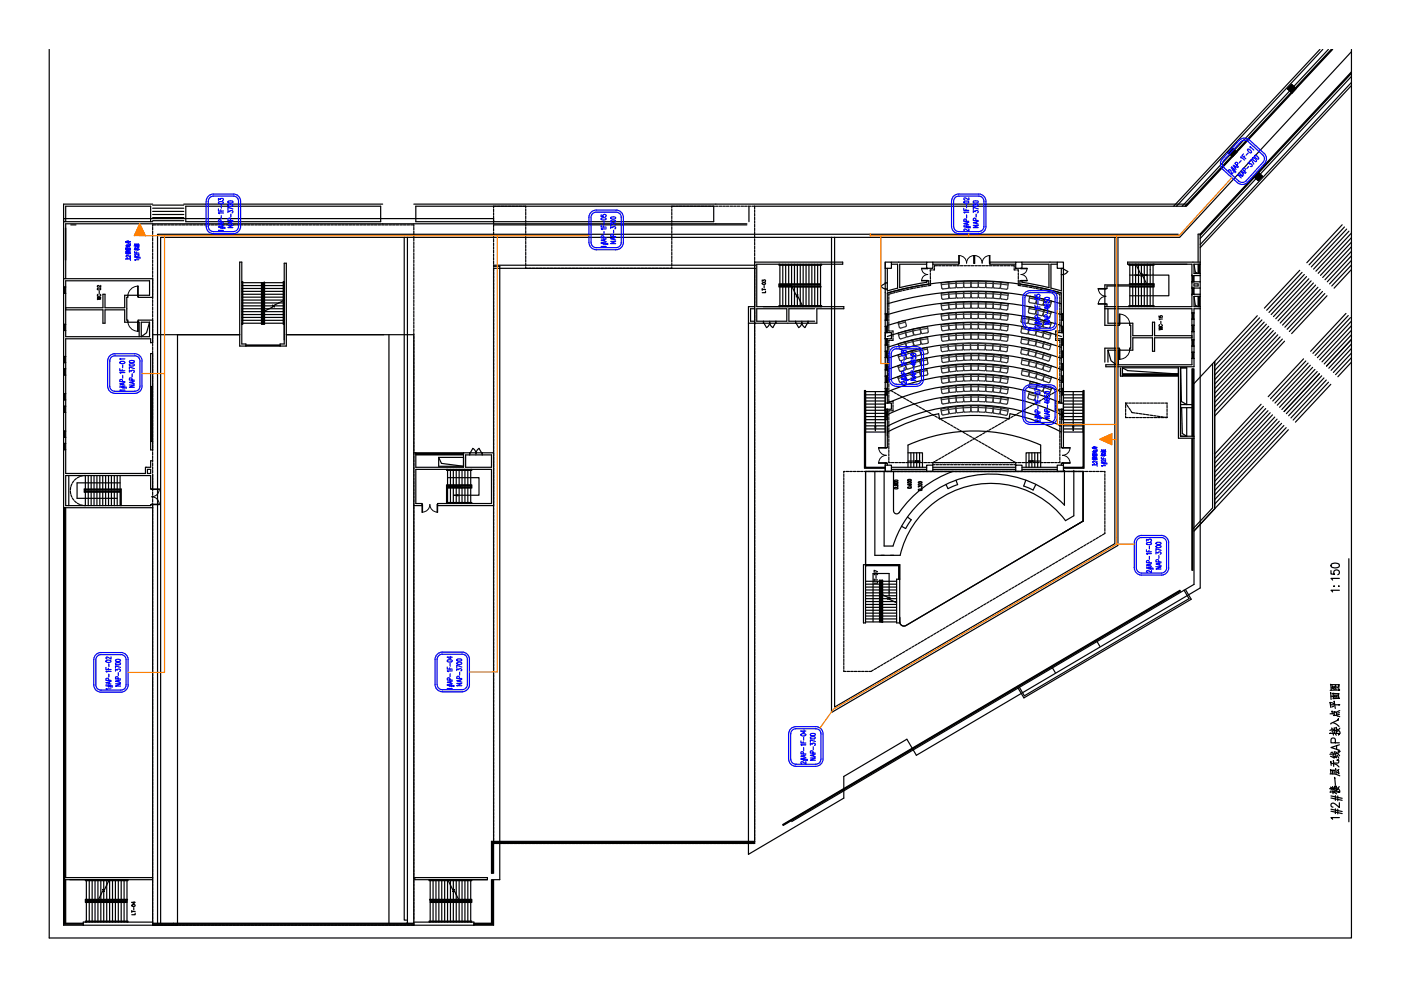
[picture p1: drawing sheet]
<svg xmlns="http://www.w3.org/2000/svg" width="297mm" height="210mm" viewBox="0 0 297 210" stroke-linecap="round" stroke-linejoin="round" font-family="sans-serif">
<g fill="none" stroke="#000" stroke-width=".25">
<path d="M10.4 10.5v188.4h276.1v-188.4M273.9 17.9l.9 .9-.9 .9-1-.9zM279.8 10.5l-31 33.2M280.5 10.5l-31.1 33.2M281.6 10.5l-31 33.2M282.3 10.5l-31.1 33.2M282.4 10.5l-31 33.2h-92M282.6 10.5l-31.1 33.2M286.5 11l-36.4 39.3h-216v145.4M286.5 15.2l-32 34.4v75.1l-60.2 35.4-2-3.4-13.4 7.9v4.6l-20.2 11.9v-116.1h1.3M286.5 18.1l-32 34.4M286.5 17.5l-32 34.4"/>
<path d="M286.5 16.2l-32 34.4M286.5 15.6l-32 34.3M286.5 15.4l-32 34.4M261.3 31.4l.9 .9-.9 .9-.9-.9zM266.7 36.5l1 .9-.9 .9-1-.9zM13.5 59.1h18.9M13.5 47h18.9M13.5 46.3h91.1M13.9 47v-3.3h18v3.3M15 47.7h1.1M32.4 43.3h-18.9v152.9h91.1v-9.7h1.4v-130h-1.4M32.4 46.8h6.6"/>
<path d="M32.4 46.1h6.6M32.4 45.5h6.6M32.4 44.8h6.6M32.4 44.1h6.6M32.4 43.5h6.6M32.4 48.2v.6M32.4 49v.5M32.4 49.8v.5M32.4 50.5v.6M32.4 51.3v.6M32.4 52.1v.5M32.4 52.8v.6"/>
<path d="M32.4 53.6v.6M32.4 54.4v.5M32.4 55.1v.6M32.4 55.9v.6M32.4 56.7v.5M32.4 57.4v.6M32.4 58.2v.6M32.4 59v4.4M33 47.7h-.6v.3M33.3 47.7h.5M34 47.7h.6M34.8 47.7h.5"/>
<path d="M35.6 47.7h.5M36.3 47.7h.6M37.1 47.7h.5M37.9 47.7h.5M38.6 47.7h.6M39 43.3h42.1M39.4 43.7h41.3v3.3h-41.3zM39.4 47.7h.5M40.2 47.7h.5M40.9 47.7h.6M41.7 47.7h.5M42.5 47.7h.5"/>
<path d="M43.2 47.7h.6M44 47.7h.6M44.8 47.7h.5M45.6 47.7h.5M46.3 47.7h.6M47.1 47.7h.5M47.9 47.7h.5M48.6 47.7h.6M49.4 47.7h.6M50.2 47.7h.5M50.9 47.7h.6M51.3 59.8v8.9"/>
<path d="M51.3 59.7h.2v9.1h-.2M51.3 59.9h9M51.7 47.7h.6M52.5 47.7h.5M53.2 47.7h.6M54 47.7h.6M54.8 47.7h.5M55.4 59.9v8.9h.7v-9l-.1 8.9h-.5v-8.8M55.5 47.7h.6M55.6 59.9v8.6h.3v-2.4M55.9 59.9v6.2M56.3 47.7h.6"/>
<path d="M57.1 47.7h.5M57.8 47.7h.6M58.6 47.7h.6M59.4 47.7h.5M60.2 47.7h.5M60.3 59.8v8.9M60.3 59.7h-.3v9.1h.3M60.9 47.7h.6M61.7 47.7h.6M62.5 47.7h.5M63.2 47.7h.6M64 47.7h.6"/>
<path d="M64.8 47.7h.5M65.5 47.7h.6M66.3 47.7h.6M67.1 47.7h.5M67.8 47.7h.6M68.6 47.7h.6M69.4 47.7h.5M70.1 47.7h.6M70.9 47.7h.6M71.7 47.7h.5M72.5 47.7h.5M73.2 47.7h.6"/>
<path d="M74 47.7h.5M74.8 47.7h.5M75.5 47.7h.6M76.3 47.7h.6M77.1 47.7h.5M77.9 47.7h.5M78.6 47.7h.6M79.4 47.7h.5M80.2 47.7h.5M80.9 47.7h.6M81.7 47.7h.5M82.5 47.7h.5"/>
<path d="M83.2 47.7h.6M84 47.7h.5M84.8 47.7h.5M85.5 47.7h.6M85.7 50.3v144.8h.5M86.3 47.7h.5M86.4 50.3v145.4h-.2M87.1 47.7h.6v.3M87.7 43.3h164.1M87.7 48.2v.6M87.7 49v.5M87.7 49.8v.5"/>
<path d="M87.7 50.5v.6M87.7 51.3v.6M87.7 52.1v.5M87.7 52.8v.6M87.7 53.6v.6M87.7 54.4v.5M87.7 55.1v.6M87.7 55.9v.6M87.7 56.7v.5M87.7 57.4v.6M87.7 58.2v.6M87.7 59v.5"/>
<path d="M87.7 59.7v.6M104.6 56.2h55.6M104.6 43.7v.4M104.6 44.3v.6M104.6 45.1v.5M104.6 45.9v1.6M104.6 48.4v.6M104.6 49.2v.6M104.6 50v.5M104.6 50.8v.5M104.6 51.5v.6M104.6 52.3v.5"/>
<path d="M104.6 53.1v.5M104.6 53.8v.6M104.6 54.6v.6M104.6 55.4v.5M104.6 56.1v.6M111.5 43.7v.3M111.5 44.3v.5M111.5 45v.6M111.5 45.8v.5M111.5 46.6v.5M111.5 47.3v.6M111.5 48.1v.6"/>
<path d="M111.5 48.9v.5M111.5 49.6v.6M111.5 50.4v.6M111.5 51.2v.5M111.5 52v.5M111.5 52.7v.6M111.5 53.5v.6M111.5 54.3v.5M111.5 55v.6M111.5 55.8v.5M111.5 56.6v.3M142.4 43.7v.3"/>
<path d="M142.4 44.3v.5M142.4 45v.6M142.4 45.8v.5M142.4 46.6v.5M142.4 47.3v.6M142.4 48.1v.6M142.4 48.9v.5M142.4 49.6v.6M142.4 50.4v.6M142.4 51.2v.5M142.4 52v.5M142.4 52.7v.6"/>
<path d="M142.4 53.5v.6M142.4 54.3v.5M142.4 55v.6M142.4 55.8v.5M142.4 56.6v.3M151.3 43.7v3.3h-63.1v-3.3h63.3M151.7 43.7h.6M152.5 43.7h.5M153.2 43.7h.6M154 43.7h.6M154.8 43.7h.5M155.6 43.7h.5"/>
<path d="M156.3 43.7h.6M157.1 43.7h.5M157.9 43.7h.5M158.3 47.4h-144.4v11.7M158.3 47.7h-53.7v.5M158.6 43.7h.6M158.8 43.7v3.3M160 43.7v.6M160 44.5v.5M160 45.3v.5M160 46v.6M160 46.8v.5"/>
<path d="M160 47.6v.5M160 48.3v.6M160 49.1v.5M160 49.9v.5M160 50.6v.6M160 51.4v.6M160 52.2v.5M160 53v.5M160 53.7v.6M160 54.5v.5M160 55.3v123.5h-55.4M160 55.6h18.7v.4h-18.3v9h18.5v.5h-5.7v3h-14.5"/>
<path d="M160.2 56.9h-55.6v128.3M161.6 59.7v-.3l.3 .1a.21 .21 0 0 1 .3-.1 .21 .21 0 0 1 0 .3M161.6 60a.36 .36 0 0 1 .4-.1 .36 .36 0 0 1 .3 .3 .36 .36 0 0 1-.4 .2 .36 .36 0 0 1-.3-.4zM165.1 56v.2h9.1v-.2M165.2 56h8.9M165.4 56v4.4M166 56v4.4M166.6 56v4.4M167.2 56v4.4M167.8 56v4.4M168.4 56v4.4M169.1 56v4.4"/>
<path d="M169.7 56v4.4M170.3 56v4.4M170.9 56v4.4M171.5 56v4.4M172.1 56v4.4M172.7 56v4.4M173.4 56v4.4M174 56v9M176.3 50.3v100.8l60.7-35.5v-65.3M177 50.3v99.6l59.4-34.6v-65M187.7 55.6h1.3v1.3h-1.3zM187.7 55.6v39.3"/>
<path d="M187.7 60h.4M187.9 60l-1.1 .6M188.1 56.9v4.8l2.2-.6M189 55.6h7.5M189 56h1.3v5.1M195.4 56.9l1.3 .1zM196.5 55.6h1.3v1.3h-1.3zM196.5 59.5v.4l-5.7 1.1M196.5 56h-5.7v5M196.7 59.5h-1.3h1.5v.7l-4.7 .9-4.1 1M197.3 57.8v.6M197.3 58.6v.6"/>
<path d="M197.3 59.4v.5M197.6 57.2h-.4l.1 .4M197.8 55.6h5.5M198.1 56.9v.3h-.3M198.8 56.3h-.7v.4M199 56.3h.5M199.8 56.3h.5M200.5 56.3h.6M201.3 56.3h.5M202.1 56.3h.5M202.8 56.3h.6M203.3 55.8l.1-1.6-.1 1.8h-5.5"/>
<path d="M203.6 56.3h.6M204.4 56.3h.5M205.1 56.3h.6M205.9 56.3h.6M206.5 54.2h.2v1.6h-.2zM206.6 54.2v1.6M206.7 56.3h.5M207.5 56.3h.5M208.2 56.3h.6M209 56.3h.5M209.8 56.3h.5M209.9 55.6h5.4"/>
<path d="M209.9 55.8l-.1-1.6 .1 1.8h5.4M210.5 56.3h.6M211.3 56.3h.5M212.1 56.3h.5M212.8 56.3h.6M213.6 56.3h.5M214.4 56.3h.6v.4M215 56.9v.3h.3M215.3 55.6h1.4v1.3h-1.4zM215.6 57.2h.3v.4M215.9 57.8v.6M215.9 58.6v.6"/>
<path d="M215.9 59.4v.5M216.5 59.5h1.2h-1.5v.7l4.8 .9 4 1a66.5 66.5 0 0 0-36.9 0M216.5 56.9l1.2 .1zM216.7 59.5v.4l5.7 1.1M216.7 55.6h7.5M216.7 56h5.7v5M224.2 55.6h1.3v1.3h-1.3zM224.2 56h-1.4v5.1l2.2 .6M225 56.9v4.8M225 58.2h.5M225.2 56.9l1.2 .6a1.32 1.32 0 0 1-1.1 .7M225.5 56.9v13.6h-.5v-8.4"/>
<path d="M239.3 56v.2h5.4v-.2M239.4 56h5.2M239.5 56v4.4M239.5 58.3h1.1M240.2 56v4.4M240.8 56v4.4M240.8 56l1.1 2.2 .4-.1-.4 .4 .4-.1 .9 2M241.4 56v4.4M242 56v4.4M242.6 56v4.4M243.2 58.3h4.6v4.4h-8.3M243.2 56v4.4"/>
<path d="M243.9 56v4.4M244.5 56v2.3M244.5 58.5v6.5M249.8 49.7h-216.4v146M252.7 59.7h1.8M252.7 58.4h1.8M252.9 58.4v1.3M253 58.4v1.3M253.2 56h1.3M253.2 56v2h1.3M253.2 58.4v1.3M253.2 56l.2 1.7 .6 .3v-2"/>
<path d="M254.2 56v2l.1-.1M254.2 56v.1M254.3 56v2M254.3 57.7l-.1 .2M254.3 57.6l-.1 .1M254.3 57.4l-.1 .2M254.3 57.3l-.1 .1M254.3 57.1l-.1 .2M254.3 57l-.1 .1M254.3 56.8l-.1 .2M254.3 56.7l-.1 .1M254.3 56.5l-.1 .2"/>
<path d="M254.3 56.4l-.1 .1M254.3 56.2l-.1 .2M254.3 56.1l-.1 .1M254.5 55.6h-15.4v.4h13.6v9h-18.4M254.5 49.6h-.5v6M275.6 57.3l-7.5 8M276.1 57.8l-7.5 8M276.5 58.2l-7.5 8M277 58.6l-7.5 8.1M277.5 59.1l-7.5 8M278 59.6l-7.5 8M284.6 47.7l-7.5 8"/>
<path d="M285.1 48.1l-7.5 8M285.5 48.6l-7.5 8M286 49l-7.5 8.1M286.5 49.5l-7.5 8M286.5 52.3l-6.1 6.5M286.5 57.1l-3.6 4M286.5 56.2l-4.1 4.4M286.5 55.2l-4.6 5M286.5 54.2l-5.1 5.5M286.5 53.3l-5.6 6M286.5 50.4l-7 7.5M286.5 51.3l-6.5 7.1"/>
<path d="M13.5 60.8h.4M13.5 70.1h.4M13.5 68.8h.4M13.5 62.2h.4M13.5 75.6h.4M13.5 78.2h.4M13.5 76.9h.4M13.5 79.5h.4M13.6 60.8v1.4M13.6 68.8v1.3M13.6 75.6v1.3M13.6 78.2v1.3"/>
<path d="M13.8 60.8v1.4M13.8 68.8v1.3M13.8 75.6v1.3M13.8 78.2v1.3M13.9 65.2h7.9v-2.8h.5v2.8h4.1v-2.6h5.3v-3.1h-17.8v11.9h17.8v-3.1M13.9 65.7h7.9v2.8h.5v-2.8h4.1v2.6h3.1v3.1M20.6 62.9l.8 .2-.8 .1 .8 .2-.8 .1M20.7 61.2a.35 .35 0 0 1 .4-.2 .35 .35 0 0 1 .2 .4h-.5zM20.8 62.4a.22 .22 0 0 0-.2 .3 .22 .22 0 0 0 .3 .1h.2a.22 .22 0 0 0 .3-.1 .22 .22 0 0 0-.2-.3M21 61.7v.5M21.4 60.5v.4l-.6-.4-.2 .3 .2 .1M27.1 62.6v.4h-.2v4.9h.2v.4"/>
<path d="M29.3 62.8l-.1-2.1 .1 2.3h3.1M30 68.3h1.7l-.6 2.3-1.1 .8zM32.4 71h18.4M32.4 67.5v5.2h-.5v-.9h-18v28.6h16.9v-1.3h1.1v-1.4h.5M32.4 63.6v.5M32.4 64.4v.5M32.4 65.1v.6M32.4 65.9v.6M32.4 66.7v.5M32.4 72.8v.6M32.4 73.6v.5M32.4 74.4v.5"/>
<path d="M32.4 67.9h-3.1l-.1 2.3 .1-2.1M37.6 71v125.2M51.3 65.5h4.3M51.3 68.5h4.3M51.3 62.4h4.3M51.3 67.9h4.3M51.3 67.3h4.3M51.3 66.7h4.3M51.3 66.1h4.3M51.3 64.8h4.3M51.3 64.2h4.3M51.3 63.6h4.3"/>
<path d="M51.3 63h4.3M51.3 61.8h4.3M51.3 61.2h4.3M51.3 60.6h4.3M52.1 73.4v-.5h-.8v-17.3h-.5v17.8h9.9v-17.6h-.4v17.1h-.9v.5M52.1 73.3h7.3M52.1 73.1h7.3M55.9 65.5h4.4M55.9 68.5h4.4M55.9 62.4h4.4M55.9 67.9h4.4M55.9 67.3h4.4"/>
<path d="M55.9 66.7h4.4M55.9 66.1h4.4M55.9 64.8h1.9M55.9 64.2h4.4M55.9 63.6h4.4M55.9 63h4.4M55.9 61.8h4.4M55.9 61.2h4.4M55.9 60.6h4.4M57.9 64.8h2.4M60.3 63.7l-2.2 1 .1 .4-.4-.4v.4l-1.9 1M60.7 71h27"/>
<path d="M82.5 71v124.7M87.7 60.5v.6M87.7 61.3v.5M87.7 62.1v.5M87.7 62.8v.6M87.7 63.6v.5M87.7 64.4v.5M87.7 65.1v.6M87.7 65.9v.6M87.7 66.7v.5M87.7 67.5v.5M87.7 68.2v.6"/>
<path d="M87.7 69v.5M87.7 69.8v.5M87.7 70.5v125.7M160 65.5h-.9v2.6h.9M160.4 65.5h6.4v2.6h-6.4zM161.6 61.4h.7M161.6 61.2v.4M161.9 68.3l.6 1.2a1.32 1.32 0 0 0 .7-1.2 1.32 1.32 0 0 0 .7 1.2l.6-1.2M161.9 68.1v.4M162 60.5v.6M162.3 61.7v.4h-.7M164.5 68.1v.4"/>
<path d="M165.1 65v-.2h9.1v.2M165.2 65h8.9M165.4 60.6v4.4M166 60.6v4.4M166.6 60.6v4.4M167.2 60.6v4.4M167.8 60.6v4.4M167.9 60.6l.9 2 .4-.1-.4 .4h.4l1 2.1M167.9 60.6h6.1M168.4 60.6v4.4M168.7 68.3l.6 1.2a1.32 1.32 0 0 0 .7-1.2 1.32 1.32 0 0 0 .7 1.2M168.7 68.1v.4"/>
<path d="M169.1 60.6v2M169.1 62.7v2.3M169.7 60.6v4.4M170.3 60.6v4.4M170.9 60.6v4.4M171.3 68.1v.4M171.3 68.3l-.7 1.2M171.5 60.6v4.4M172.1 60.6v4.4M172.7 65.5h-5.4v2.6h5.4M172.7 60.6v4.4M173.4 60.6v4.4"/>
<path d="M174 60.4h-8.6v.2h2.5M174 60.2h-8.9v.6h9l-8.9-.1v-.4h8.8M186.8 60.6a1.32 1.32 0 0 0 1.1 .7M187.7 70.5h1.3v1.3h-1.3zM187.7 71.8h.4v13.7M187.7 79.7h.4M187.7 67.9h.4M187.7 73.1h.4M187.7 61.3h.4M187.7 74.5h.4M187.7 78.4h.4M187.7 75.8h.4"/>
<path d="M187.7 77.1h.4M187.7 66.6h.4M187.7 69.2h.4M187.8 66.6v1.3M187.8 69.2v1.3M187.8 71.8v1.3M187.8 74.5v1.3M187.8 77.1v1.3M187.8 79.7v1.4M188 66.6v1.3M188 69.2v1.3M188 71.8v1.3"/>
<path d="M188 74.5v1.3M188 77.1v1.3M188 79.7v1.4M188.1 62.1v8.4h-.4M188.1 64.4a64.3 64.3 0 0 1 36.9 0M188.1 66.7a62.1 62.1 0 0 1 36.9 0M188.1 69a59.9 59.9 0 0 1 36.9 0M188.1 71.3a57.7 57.7 0 0 1 36.9 0M188.1 73.7a55.5 55.5 0 0 1 36.9 0M188.1 76a53.3 53.3 0 0 1 36.9 0M188.1 78.4a51.1 51.1 0 0 1 36.9 0M188.4 69.9v.3h.4"/>
<path d="M188.4 62.4v.3M188.4 62.9v.6M188.4 63.7v.6M188.4 64.5v.5M188.4 65.2v.6M188.4 66v.6M188.4 66.8v.5M188.4 67.6v.5M188.4 68.3v.6M188.4 69.1v.6M188.4 73v.5M188.4 73.8v.5"/>
<path d="M188.4 74.5v.6M188.4 75.3v.6M188.4 76.1v.5M188.4 76.8v.6M188.4 77.6v.6M188.4 78.4v.5M188.4 79.1v.6M188.4 79.9v.5M188.8 72.2h-.4v.6M189 70.2h.3v.5M189 62.2l-.5 .2M189.3 71.7v.5h-.3"/>
<path d="M189.3 70.9v.6M189.7 62l-.5 .2M190.5 61.8l-.5 .2M191.2 61.7l-.5 .1M192 61.5l-.5 .1M192.7 61.3l-.5 .1M193.5 61.2l-.5 .1M194.2 61l-.5 .1M195 60.9l-.5 .1M195.8 60.7l-.6 .1M196.5 60.6l-.5 .1M197.3 60.1v.4l-.6 .1"/>
<path d="M215.9 60.1v.4M215.9 60.5l.6 .1M216.7 60.6l.5 .1M217.4 60.7l.6 .1M218.2 60.9l.5 .1M218.9 61l.6 .1M219.7 61.2l.5 .1M220.5 61.3l.5 .1M221.2 61.5l.5 .1M222 61.7l.5 .1M222.7 61.8l.5 .2M223.4 62l.6 .2"/>
<path d="M223.8 70.9v.6M223.8 71.7v.5h.4M224.2 70.5h1.3v1.3h-1.3zM224.2 70.2h-.4v.5M224.2 62.2l.5 .2v.3M224.4 72.2h.3v.6M224.7 62.9v.6M224.7 63.7v.6M224.7 64.5v.5M224.7 65.2v.6M224.7 66v.6M224.7 66.8v.5"/>
<path d="M224.7 67.6v.5M224.7 68.3v.6M224.7 69.1v.6M224.7 69.9v.3h-.3M224.7 73v.5M224.7 73.8v.5M224.7 74.5v.6M224.7 75.3v.6M224.7 76.1v.5M224.7 76.8v.6M224.7 77.6v.6M224.7 78.4v.5"/>
<path d="M224.7 79.1v.6M224.7 79.9v.5M225 79.7h.5M225 67.9h.5M225 73.1h.5M225 74.5h.5M225 78.4h.5M225 75.8h.5M225 77.1h.5M225 66.6h.5M225 69.2h.5M225.2 66.6v1.3"/>
<path d="M225.2 69.2v1.3M225.2 71.8v1.3M225.2 74.5v1.3M225.2 77.1v1.3M225.2 79.7v1.4M225.3 66.6v1.3M225.3 69.2v1.3M225.3 71.8v1.3M225.3 74.5v1.3M225.3 77.1v1.3M225.3 79.7v1.4M225.5 71.8h-.5v13.7"/>
<path d="M225.5 71.8v23.1M234.3 65.5h18.4v11.8h-18.2v.5h18.7v-12.3h1.3M234.5 64.5l-1.6-.1 1.8 .1v.5M234.9 74.2h1.8v3.1l-1.1-.8zM234.9 65.5v3h5.3v2.7h4.1v-2.9h.5v2.9h7.9M234.9 74.2v2.6M237.3 74l.1 2.2-.1-2.4h-3v3M237.6 78v1.7h12.3M238 78h11.9v14.9h3.3M238 78v1.7M238 78l1.1 .6 10.8 .7h-11.9M238 79.6h11.9"/>
<path d="M238.1 79.5l.2 .1M238.3 79.5l.1 .1M238.4 79.5l.2 .1M238.6 79.5l.1 .1M238.7 79.5l.2 .1M238.9 79.5l.1 .1M239 79.5l.2 .1M239.2 79.5l.1 .1M239.3 79.5l.2 .1M239.3 65v-.2h5.4v.2M239.4 65h5.2M239.5 79.5l.1 .1"/>
<path d="M239.5 68.5v.5h.2v4.8h-.2v.4M239.5 60.7h5.1v-.4l-5.2-.1h5.3v.6h-5.2M239.5 60.6v4.4M239.6 79.5l.2 .1M239.8 79.5l.1 .1M239.9 79.5l.2 .1M240.1 79.5l.1 .1M240.2 60.6v4.4M240.2 79.5l.1 .1M240.3 79.5l.2 .1M240.5 79.5l.1 .1M240.6 79.5l.2 .1"/>
<path d="M240.8 60.6v4.4M240.8 79.5l.1 .1M240.9 79.5l.2 .1M241.1 79.5l.1 .1M241.2 79.5l.2 .1M241.4 79.5l.1 .1M241.4 60.6v4.4M241.5 79.5l.2 .1M241.7 79.5l.1 .1M241.8 79.5l.2 .1M242 79.5l.1 .1M242 60.6v4.4"/>
<path d="M242.1 79.5l.2 .1M242.3 79.5l.1 .1M242.4 79.5l.2 .1M242.6 79.5l.1 .1M242.6 60.6v4.4M242.7 79.5l.2 .1M242.9 79.5l.1 .1M243 79.5l.2 .1M243.2 79.5l.1 .1M243.2 60.6v4.4M243.3 79.5l.2 .1M243.5 79.5l.1 .1"/>
<path d="M243.6 79.5l.2 .1M243.8 79.5l.1 .1M243.9 60.6v4.4M243.9 79.5l.2 .1M244.1 79.5l.1 .1M244.2 79.5l.1 .1M244.3 79.5l.2 .1M244.5 60.4h-10.2v8.6h3l.1-2.4-.1 2.2M244.5 60.6h-9.8v.6l-1.8 .1 1.6-.1M244.5 79.5l.1 .1M244.6 79.5l.2 .1M244.8 79.5l.1 .1"/>
<path d="M244.9 79.5l.2 .1M245.1 79.5l.1 .1M245.2 79.5l.2 .1M245.4 79.5l.1 .1M245.5 79.5l.2 .1M245.7 79.5l.1 .1M245.7 69.4l.7 .1-.7 .2 .7 .1-.7 .1M245.7 67v.3h.3a.22 .22 0 0 1 0-.3 .22 .22 0 0 1 .4 0 .22 .22 0 0 1-.1 .3M245.8 79.5l.2 .1M245.9 68.8a.22 .22 0 0 0-.2 .3 .22 .22 0 0 0 .3 .2h.2a.22 .22 0 0 0 .2-.2 .22 .22 0 0 0-.1-.3M246 79.5l.1 .1M246.1 68.1v.5"/>
<path d="M246.1 79.5l.2 .1M246.3 79.5l.1 .1M246.4 79.5l.2 .1M246.4 67.6h-.7l.2 .2M246.6 79.5l.1 .1M246.7 79.5l.2 .1M246.9 79.5l.1 .1M247 79.5l.2 .1M247.2 79.5l.1 .1M247.3 79.5l.2 .1M247.5 79.5l.1 .1M247.6 79.5l.1 .1"/>
<path d="M247.8 79.5l.1 .1M247.9 79.5l.1 .1M248.1 79.5l.1 .1M248.2 79.5l.1 .1M248.3 79.5l.2 .1M248.5 79.5l.1 .1M248.6 79.5l.2 .1M248.8 79.5l.1 .1M248.9 79.5l.2 .1M249.1 79.5l.1 .1M249.2 79.5l.2 .1M249.4 79.5l.1 .1"/>
<path d="M249.5 79.5l.2 .1M249.7 79.5l.1 .1M249.8 79.5h-11.8l.1 .1M250.3 78v14.5h2.9M250.3 78h1.3v7.8l-1.1-.7zM252.7 73.4h.5M252.7 76h.5M252.7 78.2v14.3M252.7 66.4h.5M252.7 74.7h.5M252.7 70.3h.5M252.7 72.1h.5"/>
<path d="M252.7 67.7h.5M252.7 69h.5M252.7 62.4h1.8M252.7 61.1h1.8M252.7 71.6h-7.9v2.9h-.5v-2.9h-4.1v2.6h-3.1v3.1M252.9 61.1v1.3M252.9 66.4v1.3M252.9 69v1.3M252.9 72.1v1.3M252.9 74.7v1.3M252.9 78.2v14.3l.1-.2M252.9 78.2v.1"/>
<path d="M253 61.1v1.3M253 66.4v1.3M253 69v1.3M253 72.1v1.3M253 74.7v1.3M253 78.2v14.3M253 79.9l-.1 .2M253 79.8l-.1 .1M253 79.6l-.1 .2M253 79.5l-.1 .1M253 79.3l-.1 .2M253 79.2l-.1 .1"/>
<path d="M253 79l-.1 .2M253 78.9l-.1 .1M253 78.7l-.1 .2M253 78.6l-.1 .1M253 78.4l-.1 .2M253 78.3l-.1 .1M253.2 78.2v45.7l-85.3 50.3M253.2 62.8v2.2h1.3M253.2 60.2h.8v.4h-.8zM253.2 61.1v1.3M253.2 62.8h1.3M253.2 62.8l.2 1.9 .6 .3v-2.2"/>
<path d="M254.2 63l.1-.2v2.2M254.2 62.8v2.2l.1-.1M254.3 64.7l-.1 .2M254.3 64.6l-.1 .1M254.3 64.4l-.1 .2M254.3 64.3l-.1 .1M254.3 64.1l-.1 .2M254.3 64l-.1 .1M254.3 63.9l-.1 .1M254.3 63.7l-.1 .2M254.3 63.6l-.1 .1M254.3 63.4l-.1 .2"/>
<path d="M254.3 63.3l-.1 .1M254.3 63.1l-.1 .2M254.3 63l-.1 .1M257.1 77.1v30.6l-4.3 4.6M257.5 76.6v31.3M266.6 66.9l-13.4 14.4M267.1 67.4l-9.6 10.2M267.5 67.8l-10 10.8M268 68.3l-10.5 11.2M268.5 68.7l-11 11.8M269 69.2l-11.5 12.3M269.5 69.6l-12 12.8"/>
<path d="M270 70.1l-12.5 13.3M270.4 70.5l-12.9 13.9M270.9 71l-13.4 14.3M271.4 71.4l-13.9 14.9M271.9 71.9l-14.4 15.4M272.4 72.3l-14.9 15.9M276.4 76.1l-7.5 8M276.9 76.5l-7.5 8.1M277.3 77l-7.4 8M277.8 77.4l-7.5 8.1M278.3 77.9l-7.5 8M278.5 60l-7.5 8"/>
<path d="M278.8 78.3l-7.5 8.1M278.9 60.4l-7.5 8.1M279.3 78.8l-7.5 8M279.4 60.9l-7.5 8M279.7 79.2l-7.5 8.1M279.9 61.4l-7.5 8M280.2 79.7l-7.5 8M280.4 61.8l-7.5 8M280.9 62.2l-7.5 8.1M281.3 62.7l-7.4 8M285.4 66.5l-7.5 8M285.9 66.9l-7.5 8"/>
<path d="M286.3 67.3l-7.5 8.1M286.5 72l-5.3 5.6M286.5 76.8l-2.8 3.1M286.5 75.8l-3.3 3.6M286.5 74.9l-3.8 4.1M286.5 73.9l-4.3 4.6M286.5 72.9l-4.8 5.2M286.5 68.1l-7.2 7.7M286.5 69.1l-6.7 7.2M286.5 70l-6.2 6.7M286.5 71l-5.7 6.2M13.5 95.3h.4"/>
<path d="M13.5 83.5h.4M13.5 86.1h.4M13.5 84.8h.4M13.5 91.4h.4M13.5 87.4h.4M13.5 94h.4M13.5 92.7h.4M13.6 83.5v1.3M13.6 86.1v1.3M13.6 91.4v1.3M13.6 94v1.3M13.8 83.5v1.3"/>
<path d="M13.8 86.1v1.3M13.8 91.4v1.3M13.8 94v1.3M31.3 99.5h.6v.9h-.6zM31.9 93.6h.5M31.9 82h.5M32.1 82v11.6M32.2 82v11.6M32.4 95.4h-.5v-20.4h.5v20.7M32.4 95.9v.5M32.4 96.7v.5M32.4 97.4v.6"/>
<path d="M32.4 98.2v.5M32.4 99v.5M32.4 99.7v.6M87.7 96h16.9M88.2 96v3.1h10.1v-3.1M88.2 96.4h10.1M88.2 96.3h10.1M88.3 96.2l.2 .1M88.5 96.2l.1 .1M88.6 96.2l.2 .1M88.8 96.2l.1 .1M88.9 96.2l.1 .1"/>
<path d="M89 96.2l.2 .1M89.2 96.2l.1 .1M89.3 96.2l.2 .1M89.5 96.2l.1 .1M89.6 96.2l.2 .1M89.8 96.2l.1 .1M89.9 96.2l.2 .1M90.1 96.2l.1 .1M90.2 96.2l.2 .1M90.4 96.2l.1 .1M90.5 96.2l.2 .1M90.7 96.2l.1 .1"/>
<path d="M90.8 96.2l.2 .1M91 96.2l.1 .1M91.1 96.2l.2 .1M91.3 96.2l.1 .1M91.4 96.2l.2 .1M91.6 96.2l.1 .1M91.7 96.2l.2 .1M91.9 96.2l.1 .1M92 96.2l.2 .1M92.2 96.2l.1 .1M92.3 96.2l.2 .1M92.5 96.2l.1 .1"/>
<path d="M92.6 96.2l.2 .1M92.8 96.2l.1 .1M92.9 96.2l.1 .1M93 97l.6 1.2 4.7 .7h-5.3zM93 97h5.3M93 96.2l.2 .1M93.2 96.2l.1 .1M93.3 96.2l.2 .1M93.5 96.2l.1 .1M93.6 96.2l.2 .1M93.8 96.2l.1 .1M93.9 96.2l.2 .1"/>
<path d="M94.1 96.2l.1 .1M94.2 96.2l.2 .1M94.4 96.2l.1 .1M94.5 96.2l.2 .1M94.7 99.5v.2h5.3v-.2M94.7 96.2l.1 .1M94.8 99.5h5.1M94.8 96.2l.2 .1M94.9 99.5v3.5M95 96.2l.1 .1M95.1 96.2l.2 .1M95.3 96.2l.1 .1"/>
<path d="M95.4 96.2l.2 .1M95.5 99.5v3.5M95.6 96.2l.1 .1M95.7 96.2l.2 .1M95.9 96.2l.1 .1M96 96.2l.2 .1M96.1 99.5v3.5M96.2 96.2l.1 .1M96.3 96.2l.2 .1M96.5 96.2l.1 .1M96.6 96.2l.2 .1M96.7 99.5v3.5"/>
<path d="M96.8 96.2l.1 .1M96.9 96.2l.1 .1M97 96.2l.2 .1M97.2 96.2l.1 .1M97.3 99.5v3.5M97.3 96.2l.2 .1M97.5 96.2l.1 .1M97.6 96.2l.2 .1M97.8 96.2l.1 .1M97.9 96.2l.2 .1M98 99.5v3.5M98.1 96.2l.1 .1"/>
<path d="M98.2 96.2h.1M98.3 96.2h-10.1l.1 .1M98.6 99.5v3.5M98.7 96.4h5.5v2.7h-5.5zM99.2 99.5v3.5M99.6 96v.4M99.8 99.5v3.5M100.2 95.1l-.6 1.1M100.3 95.1a1.32 1.32 0 0 1 .6 1.1 1.32 1.32 0 0 1 .7-1.1l.6 1.1M102.2 96v.4M179.2 100h-.3v.3M179.4 100h.5"/>
<path d="M180.1 100h.6M180.9 100h.6M181.7 100h.5M182.5 100h.5M183.2 100h46.7M183.5 100v32.1h-.4v-12.4h7.7v12.4h-.7v-9.3h.7M183.5 90.9h4.2M183.5 90.3h4.2M183.5 89.6h4.2M183.5 88.3h4.2M183.5 87.6h4.2M183.5 87h4.2"/>
<path d="M183.5 86.3h4.2M183.5 85.7h4.2M183.5 85h4.2M183.5 84.4h4.2M183.5 83.7h4.6M185.5 100v17.7h5.3M185.6 83v7.4M187.7 99.1h-4.2v-16.3h-.2v16.5h4.4M187.7 85.5h1.3v1.3h-1.3zM187.7 98.6h1.3v1.4h-1.3zM187.7 83h-4.2v8.6h4.2M187.7 98.2v1.8"/>
<path d="M187.7 86.8h.4M187.7 86.8l.4 2.2h-4.6M187.7 81.1h.4M187.7 82.4h.4M187.8 82.4v1.3M187.9 98.2l-1.6-.1 1.8 .1v.4M188 82.4v1.3M188.1 86.8v8.1l-1.8 .1 1.6-.1M188.1 86.8l-.4 2.2M188.1 80.7a48.9 48.9 0 0 1 36.9 0M188.1 83.1a46.7 46.7 0 0 1 36.9 0M188.1 85.5a44.5 44.5 0 0 1 36.9 0"/>
<path d="M188.1 87.9a42.3 42.3 0 0 1 36.9 0M188.1 90.4a40.1 40.1 0 0 1 36.9 0M188.1 91.6a38.9 38.9 0 0 1 10.9-3.9l.2 1.1a37.7 37.7 0 0 1 14.7 0l.3-1.1a39 39 0 0 1 10.8 3.9M188.4 97.7v.4h.4M188.4 84.5v.6h.4M188.4 80.7v.5M188.4 81.4v.6M188.4 82.2v.6M188.4 83v.5M188.4 83.7v.6M188.4 87.7v.6M188.4 88.5v.5"/>
<path d="M188.4 89.3v.5M188.4 90v.6M188.4 90.8v.5M188.4 91.6v.5M188.4 92.3v.6M188.4 93.1v.5M188.4 93.9v.5M188.4 94.6v.6M188.4 95.4v.5M188.4 96.2v.5M188.4 96.9v.6M188.8 87.1h-.4v.4"/>
<path d="M188.9 82.8l.5 .3M189 99.5h7.5M189 99.1h7.5M189 98.1h.5M189 85.1h.3v.5M189.3 86.6v.5h-.3M189.3 85.8v.6M189.5 83.2l.5 .3M189.8 98.1h.5M190.2 83.6l.5 .3M190.5 98.1h.6M190.9 84l.5 .2"/>
<path d="M191.3 98.1h.6M191.6 84.3l.4 .3M192.1 98.1h.5M192.2 84.7l.5 .3M192.5 96h3.1v3.1M192.5 94.4v4.7M192.5 97.8h1.6M192.8 98.1h.6M192.9 85.1l.5 .3M193.1 96v3.1M193.5 85.5l.5 .3M193.6 98.1h.6"/>
<path d="M193.7 96v3.1M194.2 85.9l.5 .3M194.4 96v3.1M194.4 98.1h.5M194.9 86.3l.5 .2M195 96v3.1M195.2 98.1h.5M195.6 86.6l.4 .3M195.9 98.1h.6M196.2 87l.5 .3M196.5 98.6h1.3v1.4h-1.3zM196.7 98.1h.5"/>
<path d="M196.9 87.4l.5 .3M197.5 98.1h18.2M197.5 87.8l.5 .3M197.8 99.5h17.5M197.8 99.1h17.5M198.2 97.9l-.4 .2v.4h.4M198.2 88.2l.5 .3M198.4 98.5h.6M198.8 97.5l-.4 .3M198.9 88.6l.4 .3M199.2 98.5h.6M199.5 97.1l-.5 .3"/>
<path d="M199.5 89l.5 .2M200 98.5h.5M200.2 96.7l-.5 .3M200.2 89.3l.5 .3M200.7 98.5h.6M200.8 96.3l-.5 .3M200.9 89.7l.5 .3M201.5 95.9l-.5 .3M201.5 98.5h.6M201.5 90.1l.5 .3M202 99.9a24.1 24.1 0 0 0-11.5 8.9 .66 .66 0 0 1-.7 .1 .66 .66 0 0 1-.4-.6v-8.3M202.2 95.6l-.5 .2"/>
<path d="M202.2 90.5l.5 .3M202.3 98.5h.5M202.8 95.2l-.4 .3M202.9 90.9l.4 .3M203.1 98.5h.5M203.5 94.8l-.5 .3M203.5 91.3l.5 .2M203.8 98.5h.6M204.2 94.4l-.5 .3M204.2 91.6l.5 .3M204.6 98.5h.5M204.8 94l-.5 .3"/>
<path d="M204.9 92l.4 .3M205.4 98.5h.5M205.5 93.6l-.5 .3M205.5 92.4l.5 .3M206.1 98.5h.9M206.1 93.3l-.4 .2M206.2 92.8l.5 .3M206.8 92.9l-.5 .2M206.9 93.2l.4 .3M207.2 98.5h.6M207.5 92.5l-.5 .3M207.5 93.6l.5 .2"/>
<path d="M208 98.5h.6M208.2 92.1l-.5 .3M208.2 94l.5 .2M208.8 98.5h.5M208.8 91.7l-.5 .3M208.9 94.3l.4 .3M209.5 91.3l-.5 .3M209.5 98.5h.6M209.5 94.7l.5 .3M210.1 90.9l-.4 .3M210.2 95.1l.5 .3M210.3 98.5h.6"/>
<path d="M210.8 90.6l-.5 .2M210.9 95.5l.4 .3M211.1 98.5h.5M211.5 90.2l-.5 .3M211.5 95.9l.5 .3M211.8 98.5h.6M212.2 89.8l-.5 .3M212.2 96.3l.5 .2M212.6 98.5h.6M212.8 89.4l-.5 .3M212.9 96.6l.4 .3M213.4 98.5h.5"/>
<path d="M213.5 89l-.5 .3M213.5 97l.5 .3M214.1 98.5h.6M214.1 88.6l-.4 .3M214.2 97.4l.5 .3M214.8 88.3l-.5 .2M214.9 97.8l.4 .3v.4h-.4M215.3 98.6h1.4v1.4h-1.4zM215.5 87.9l-.5 .3M215.9 98.1h.6M216.1 87.5l-.4 .3M216.7 99.5h7.5"/>
<path d="M216.7 99.1h7.5M216.7 98.1h.5M216.8 87.1l-.5 .3M217.4 98.1h.6M217.5 86.7l-.5 .3M218.1 86.3l-.4 .3M218.2 96v3.1M218.2 98.1h.6M218.8 96v3.1M218.8 86l-.5 .2M219 98.1h.5M219 97.8h1.6"/>
<path d="M219.4 96v3.1M219.5 85.6l-.5 .2M219.8 98.1h.5M220 96v3.1M220.1 85.2l-.4 .3M220.5 98.1h.6M220.6 96h-3v3.1M220.6 94.4v4.7M220.6 94.4a34.6 34.6 0 0 0-28.1 0M220.8 84.8l-.5 .3M221.3 98.1h.5M221.5 84.4l-.5 .3"/>
<path d="M222.1 98.1h.5M222.1 84l-.4 .3M222.8 83.6l-.5 .3M222.8 98.1h.6M223.5 83.3l-.5 .2M223.6 98.1h.6M223.8 86.6v.5h.4M223.8 85.8v.6M224.1 82.9l-.5 .3M224.2 85.5h1.3v1.3h-1.3zM224.2 98.6h1.3v1.4h-1.3zM224.2 85.1h-.4v.5"/>
<path d="M224.4 87.1h.3v.4M224.7 97.7v.4h-.3M224.7 82.5l-.4 .3M224.7 80.7v.5M224.7 81.4v.6M224.7 82.2v.6M224.7 83v.5M224.7 83.7v.6M224.7 84.5v.6h-.3M224.7 87.7v.6M224.7 88.5v.5M224.7 89.3v.5"/>
<path d="M224.7 90v.6M224.7 90.8v.5M224.7 91.6v.5M224.7 92.3v.6M224.7 93.1v.5M224.7 93.9v.5M224.7 94.6v.6M224.7 95.4v.5M224.7 96.2v.5M224.7 96.9v.6M225 86.8h.5M225 86.8v8.1l1.8 .1-1.6-.1"/>
<path d="M225 86.8l.5 2.2M225 83.7h4.6M225 81.1h.5M225 82.4h.5M225.2 82.4v1.3M225.2 98.2l1.6-.1-1.8 .1v.4M225.3 82.4v1.3M225.5 99.1h4.1v-16.3h.2v16.5h-4.3M225.5 86.8l-.5 2.2h4.6M225.5 98.2v.4M225.5 83h4.1v8.6h-4.1M225.5 90.9h4.1"/>
<path d="M225.5 90.3h4.1M225.5 89.6h4.1M225.5 88.3h4.1M225.5 87.6h4.1M225.5 87h4.1M225.5 86.3h4.1M225.5 85.7h4.1M225.5 85h4.1M225.5 84.4h4.1M225.7 99.7v7.4a21.7 21.7 0 0 0-36.4 8.7h-1.8v-15.8M227.5 83v7.4M227.7 99.7v9.7l-1.8 1a19.8 19.8 0 0 0-19.9-7.5 19.8 19.8 0 0 0-15.2 14.8"/>
<path d="M229.6 100v10.5l-37.8 22.2a.88 .88 0 0 1-1-.8M230.1 100h.6M230.9 100h.6M231.7 100h.5M232.4 100h.6M233.2 100h.6M234 100h.3v.3M238.7 85.5l.1 .2M238.7 85.5v.2M238.7 86v.5M238.7 86.7v.6M238.7 87.5v.5"/>
<path d="M238.7 88.3v.2h.4M238.7 85.5h.4M239 85.9l.3 .5M239.3 85.5h.6M239.3 88.5h.6M239.4 86.5l.3 .5M239.8 87.2l.2 .3 .6 .1M240.1 85.5h.5M240.1 88.5h.5M240.8 87.6l.5 .1M240.8 85.5h.6M240.8 88.5h.6"/>
<path d="M241.6 87.7l.5 .1M241.6 85.5h.6M241.6 88.5h.6M242.3 87.8l.5 .1M242.4 85.5h.5M242.4 88.5h.5M243.1 87.9l.5 .1M243.1 85.5h.6M243.1 88.5h.6M243.8 88l.6 .1M243.9 85.5h.6M243.9 88.5h.6"/>
<path d="M244.6 88.1l.5 .1M244.7 85.5h.5M244.7 88.5h.5M245.4 88.2l.5 .1M245.4 85.5h.6M245.4 88.5h.6M246.1 88.3l.6 .1M246.2 85.5h.6M246.2 88.5h.6M246.9 88.4l.5 .1M247 85.5h.4v.2M247 88.5h.4"/>
<path d="M247.4 86v.5M247.4 86.7v.6M247.4 87.5v.5M247.4 88.3v.2M250.3 86.4h2.4M250.3 85.8h2.4M250.5 86.4l.2 5.5 .9 .6v-6.1M252.7 92.9v28M252.8 92.9v28M252.9 92.9v28M253 92.2l-.1 .1M253 92l-.1 .2"/>
<path d="M253 91.9l-.1 .1M253 91.8l-.1 .1M253 91.6l-.1 .2M253 91.5l-.1 .1M253 91.3l-.1 .2M253 91.2l-.1 .1M253 91l-.1 .2M253 90.9l-.1 .1M253 90.7l-.1 .2M253 90.6l-.1 .1M253 90.4l-.1 .2M253 90.3l-.1 .1"/>
<path d="M253 90.1l-.1 .2M253 90l-.1 .1M253 89.8l-.1 .2M253 89.7l-.1 .1M253 89.5l-.1 .2M253 89.4l-.1 .1M253 89.2l-.1 .2M253 89.1l-.1 .1M253 88.9l-.1 .2M253 88.8l-.1 .1M253 88.6l-.1 .2M253 88.5l-.1 .1"/>
<path d="M253 88.3l-.1 .2M253 88.2l-.1 .1M253 88l-.1 .2M253 87.9l-.1 .1M253 87.7l-.1 .2M253 87.6l-.1 .1M253 87.5l-.1 .1M253 87.3l-.1 .2M253 87.2l-.1 .1M253 87l-.1 .2M253 86.9l-.1 .1M253 86.7l-.1 .2"/>
<path d="M253 86.6l-.1 .1M253 86.4l-.1 .2M253 86.3l-.1 .1M253 86.1l-.1 .2M253 86l-.1 .1M253 85.8l-.1 .2M253 85.7l-.1 .1M253 85.5l-.1 .2M253 85.4l-.1 .1M253 85.2l-.1 .2M253 85.1l-.1 .1M253 84.9l-.1 .2"/>
<path d="M253 84.8l-.1 .1M253 84.7l-.1 .1M253 84.5l-.1 .1M253 84.4l-.1 .1M253 84.2l-.1 .1M253 84.1l-.1 .1M253 83.9l-.1 .1M253 83.8l-.1 .1M253 83.6l-.1 .2M253 83.5l-.1 .1M253 83.3l-.1 .2M253 83.2l-.1 .1"/>
<path d="M253 83l-.1 .2M253 82.9l-.1 .1M253 82.7l-.1 .2M253 82.6l-.1 .1M253 82.4l-.1 .2M253 82.3l-.1 .1M253 82.1l-.1 .2M253 82l-.1 .1M253 81.8l-.1 .2M253 81.7l-.1 .1M253 81.5l-.1 .2M253 81.4l-.1 .1"/>
<path d="M253 81.3l-.1 .1M253 81.1l-.1 .2M253 81l-.1 .1M253 80.8l-.1 .2M253 80.7l-.1 .1M253 80.5l-.1 .2M253 80.4l-.1 .1M253 80.2l-.1 .2M253 80.1l-.1 .1M267.4 85.7l-9.9 10.6M267.9 86.2l-10.4 11M268.4 86.6l-10.9 11.6"/>
<path d="M268.8 87.1l-11.3 12.1M269.3 87.5l-11.8 12.6M269.8 88l-12.3 13.1M270.3 88.4l-12.8 13.7M270.8 88.9l-13.3 14.1M271.2 89.3l-13.7 14.7M271.7 89.8l-14.2 15.2M272.2 90.2l-14.7 15.7M272.7 90.7l-15.2 16.2M273.2 91.1l-20 21.5M280.7 80.1l-7.5 8.1M281.2 80.6l-7.5 8"/>
<path d="M281.7 81l-7.5 8.1M282.2 81.5l-7.5 8M13.5 107.6h18.9M13.7 107.6v88.4h4M13.8 107.6v78.5M13.9 107.6v78.5M14.6 100.8v6.4M14.9 104.1l.1 .6M15 103.4l-.1 .5M15 104.9l.2 .5M15.2 102.6l-.2 .5M15.3 105.6l.3 .4"/>
<path d="M15.6 102l-.3 .4M15.8 106.2l.4 .4M16.2 101.5l-.4 .3M16.4 106.7l.5 .2M16.9 101.1l-.5 .2M17.1 107l.5 .2M17.6 100.9l-.5 .1M17.8 107.2h.3M18.1 104.1h7.4M18.1 100.8v6.4M18.1 103.9h7.4M18.1 100.8h-.3"/>
<path d="M18.7 100.8v3.1M18.7 104.1v3.1M19.3 100.8v3.1M19.3 104.1v3.1M19.9 100.8v3.1M19.9 104.1v3.1M20.6 100.8v3.1M20.6 104.1v3.1M21.2 100.8v3.1M21.2 104.1v3.1M21.8 100.8v3.1M21.8 104.1v3.1"/>
<path d="M22.4 100.8v3.1M22.4 104.1v3.1M23 100.8v3.1M23 104.1v3.1M23.6 100.8v3.1M23.6 104.1v3.1M24.2 100.8v3.1M24.2 104.1v3.1M24.8 100.8v3.1M24.8 104.1v3.1M25.5 104.3h-7.6v-.6h7.8v3.5M25.5 102.4h-9.2v3.3h8.5"/>
<path d="M25.5 104.2h-7.5v-.4h7.6v3.4M25.5 100.8v6.4M32.2 103.7l1.6 .1-1.9-.1v-2.9h-18v6.4h18v-.2l1.9-.1-1.6 .1M32.4 100.5v3.6M32.4 104.3v.6M32.4 105.1v.6M32.4 105.9v.5M32.4 106.7v89.5M87.7 107.2h1.8M89.5 107l.1 1.6-.1-1.8h-1.3v-7.3h16v7.3h-11.4l-.1 1.8 .1-1.6M92.8 107.2h11.8M94.9 106.7l5 .1"/>
<path d="M94.9 106.5h5.1v.3M94.9 103h4.9v.2h-4.9zM94.9 103.3h5v-.4h-5.1v3.9M94.9 103.5h5.1v-.7h-5.3v4M94.9 101.3h6.7v3.7h-4.5M94.9 103.2v3.6M95.5 103.2v3.6M96.1 103.2v3.6M96.7 103.2v3.6M97.3 103.2v3.6M98 103.2v3.6M98.6 103.2v3.6"/>
<path d="M99.2 103.2v3.6M99.8 103.2v3.6M178.9 100.5v.5M178.9 101.3v.5M178.9 102v.6M178.9 102.8v.5M178.9 103.6v.5M178.9 104.3v.6M178.9 105.1v.6M178.9 105.9v.5M178.9 106.7v.5M178.9 107.4v.6"/>
<path d="M178.9 108.2v.5M178.9 109v.5M178.9 109.7v.6M178.9 110.5v.6M178.9 111.3v.5M178.9 112v.6M178.9 112.8v.6M178.9 113.6v.5M178.9 114.3v.6M178.9 115.1v.6M178.9 115.9v.5M178.9 116.6v.6"/>
<path d="M178.9 117.4v.6M178.9 118.2v.5M178.9 118.9v.6M178.9 119.7v.6M183.5 119.9h.1M183.5 119.8h7.1v3M183.5 119.9h7v2.9M189.6 103.4h.8a.39 .39 0 0 1-.4 .3 .39 .39 0 0 1-.4-.3zM189.6 102.3l.8 .1a.43 .43 0 0 1-.8-.1zM189.6 101.8a.4 .4 0 0 1 .4-.1 .4 .4 0 0 1 .4 .3 .41 .41 0 0 1-.5 .2 .41 .41 0 0 1-.3-.4zM189.9 102.7l.2 .1a.21 .21 0 0 1-.3 .2 .21 .21 0 0 1-.2-.2l.6-.1 .2 .1-.1 .2M190.4 103.2h-.1"/>
<path d="M191.2 111.6l.8 .5M192.4 109.6l.8 .6-1.2 1.8M192.5 103.3l.6-.1 .1 .2-.6 .1zM192.5 102.2h.7a.41 .41 0 0 1-.4 .2 .41 .41 0 0 1-.3-.2zM192.5 101.7a.38 .38 0 0 1 .4-.1 .38 .38 0 0 1 .3 .3 .39 .39 0 0 1-.4 .1 .39 .39 0 0 1-.3-.3zM192.6 102.6l-.2 .1 .2 .1 .6-.1a.23 .23 0 0 0-.2-.1 .23 .23 0 0 0-.2 .2l.2 .1M193.2 103.1h.1M194.7 103.3v-.3l.3 .2a.22 .22 0 0 1 .3-.2 .22 .22 0 0 1 .1 .3h-.1M194.7 103.8l.6-.1 .2 .2a.41 .41 0 0 1-.5 .2 .41 .41 0 0 1-.3-.3zM194.7 102.6l.8 .1a.43 .43 0 0 1-.8-.1zM194.7 102.2a.4 .4 0 0 1 .4-.2 .4 .4 0 0 1 .4 .4 .41 .41 0 0 1-.5 .1 .41 .41 0 0 1-.3-.3zM195.4 103.5h.1"/>
<path d="M200.6 102.7l.4 .9 2-.9M202.7 101.8l.3 1M217.5 101.8l-.5 1.2 2.1 .9M219.6 102.7l-.6 1.2M222.9 119.8l-.4 .3M223.6 119.4l-.5 .3M224.3 119l-.5 .3M224.9 118.6l-.4 .3M225.6 118.2l-.5 .3M226.3 117.8l-.5 .3M226.9 117.4l-.5 .3M227.6 117l-.5 .3"/>
<path d="M228.2 116.7l-.4 .2M228.9 116.3l-.5 .3M229.6 115.9l-.5 .3M230.2 115.5l-.4 .3M230.9 115.1l-.5 .3M231.6 114.7l-.5 .3M232.2 114.3l-.4 .3M232.9 113.9l-.5 .3M233.5 113.5l-.4 .3M234.3 100.5v.5M234.3 101.3v.5M234.3 102v.6"/>
<path d="M234.3 102.8v.5M234.3 103.6v.5M234.3 104.3v.6M234.3 105.1v.6M234.3 105.9v.5M234.3 106.7v.5M234.3 107.4v.6M234.3 108.2v.5M234.3 109v.5M234.3 109.7v.6M234.3 110.5v.5M234.3 111.3v.5"/>
<path d="M234.3 112v.6M234.3 112.8v.3l-.6 .3M282.3 119.6l.7-.2a.78 .78 0 0 1 1 .6 1.1 1.1 0 0 1-1.8 0zM286 118.5v55.7M178.9 120.5v.5M178.9 121.3v.5M178.9 122v.6M178.9 122.8v.6M178.9 123.6v.5M178.9 124.3v.6M178.9 125.1v.6M178.9 125.9v.5"/>
<path d="M178.9 126.7v.5M178.9 127.4v.6M178.9 128.2v.5M178.9 129v.5M178.9 129.7v.6M178.9 130.5v.5M178.9 131.2v.6M178.9 132v.6M178.9 132.8v.5M178.9 133.6v.5M178.9 134.3v.6M178.9 135.1v.6"/>
<path d="M178.9 135.9v.5M178.9 136.6v.6M178.9 137.4v.6M178.9 138.2v.5M178.9 139v.5M178.9 139.7v.6M183.5 123.2h6.6M183.5 123.9h3.2M183.5 124.5h3.2M183.5 125.1h3.2M183.5 125.7h3.2M183.5 126.3h3.2"/>
<path d="M183.5 126.9h3.2M183.5 127.5h3.2M183.5 128.2h3.2M183.5 128.8h3.2M183.5 129.4h3.2M183.5 130h3.2M183.5 130.6h3.2M183.5 131.2h3.2M183.5 131.9h3.2M185.3 123h.8M185.3 122.8v.4M185.4 121.6a.35 .35 0 0 1 .4-.2 .35 .35 0 0 1 .2 .4 .35 .35 0 0 1-.4 .1 .35 .35 0 0 1-.2-.3z"/>
<path d="M185.7 122.1v.5M186.1 123.3v.3h-.8M186.1 121.2l-.8-.3v.4M186.5 131.9v-8.9h.6v9l-.1-8.9h-.4v8.8M186.7 123.2v8.6l.2 .1M186.9 123.9h3.2M186.9 124.5h3.2M186.9 125.1h3.2M186.9 125.7h3.2M186.9 126.3h3.2M186.9 126.9h1.4M186.9 127.5h3.2"/>
<path d="M186.9 128.2h3.2M186.9 128.8h3.2M186.9 129.4h3.2M186.9 130h3.2M186.9 130.6h3.2M186.9 131.2h3.2M186.9 131.9h3.2M186.9 123.2v8.7M186.9 126l1.4 .7v.4l.4-.4-.1 .4 1.5 .7M188.5 126.4v-4.8h-3.4v10.2M188.6 126.9h1.5M189.2 139.7l-.5 .3"/>
<path d="M189.8 139.3l-.4 .3M190.5 138.9l-.5 .3M191.2 138.5l-.5 .3M191.8 138.1l-.5 .3M192.5 137.7l-.5 .3M193.1 137.4l-.4 .2M193.8 137l-.5 .2M194.5 136.6l-.5 .3M195.1 136.2l-.5 .3M195.8 135.8l-.5 .3M196.4 135.4l-.4 .3M197.1 135l-.5 .3"/>
<path d="M197.8 134.6l-.5 .3M198.4 134.2l-.4 .3M199.1 133.9l-.5 .2M199.8 133.4l-.5 .3M200.4 133.1l-.4 .2M201.1 132.7l-.5 .2M201.8 132.3l-.5 .3M202.4 131.9l-.4 .3M203.1 131.5l-.5 .3M203.7 131.1l-.4 .3M204.4 130.7l-.5 .3M205.1 130.3l-.5 .3"/>
<path d="M205.7 129.9l-.4 .3M206.4 129.6l-.5 .2M207.1 129.2l-.5 .2M207.7 128.8l-.5 .2M208.4 128.4l-.5 .3M209 128l-.4 .3M209.7 127.6l-.5 .3M210.4 127.2l-.5 .3M211 126.8l-.5 .3M211.7 126.4l-.5 .3M212.3 126l-.4 .3M213 125.6l-.5 .3"/>
<path d="M213.7 125.3l-.5 .2M214.3 124.9l-.4 .2M215 124.5l-.5 .2M215.7 124.1l-.5 .3M216.3 123.7l-.4 .3M217 123.3l-.5 .3M217.7 122.9l-.5 .3M218.3 122.5l-.5 .3M219 122.1l-.5 .3M219.6 121.7l-.4 .3M220.3 121.3l-.5 .3M221 121l-.5 .2"/>
<path d="M221.6 120.6l-.5 .2M222.3 120.2l-.5 .3M232.6 136l.6 1M250.2 125.2l-84.3 49.6M250.2 125.3l-84.2 49.6M250.3 125.3l-84.2 49.7M251 125.1l1.1 1.8-34.9 20.6-1.1-1.8M251.3 125l1.3 2.1-35.5 20.9-1.2-2.1M282.2 121v.7l.8 .1a.55 .55 0 0 1 0-.8 .55 .55 0 0 1 .8 .1 .55 .55 0 0 1-.2 .7M282.8 124.3h.2zM283.8 124.3h.2zM284 125.2h-1.8l.3 .3"/>
<path d="M284 122.6h-1.8l.3 .4M178.9 140.5v.5M178.9 141.3v.5M178.9 142v.4h.5M179.6 142.4h.5M180.4 142.4h.5M181.1 142.4h.6M181.9 142.4h.5M182.7 142.4h.5M183.4 142.4h.6M185.2 142l-.5 .4h-.5M185.9 141.7l-.5 .2"/>
<path d="M186.5 141.3l-.4 .2M187.2 140.9l-.5 .3M187.9 140.5l-.5 .3M188.5 140.1l-.5 .3M223.1 141.6l.7 1M281.9 155.5h2.2l-.3 .3 .3-.3M282 149v-.1l.2 1.1M282.1 149.4h2h-.3M282.2 147l-.1-.2 .1 1.5M282.2 147.6l.5 .1M282.3 149l.5 .2M282.3 145.8l.6 .4"/>
<path d="M282.3 154.7l-.3 .2M282.4 159.5l-.2 .2M282.4 154.3l.1 .8M282.4 154.6l.5 .1M282.4 150.9v-.2l.1 .6M282.5 145.9v-.5l.8 .8M282.5 159.5l.3 .6M282.6 155.3l.1 .6M282.6 153.2l.9 .4 .4 .4M282.7 147.4h1.1M282.7 147.8h1.1M282.8 149.7l-.4 .2"/>
<path d="M282.8 154.9l-.2 .1M282.9 151.3l-.9 .1M282.9 151.7l-.1-.8 .5 .1 .1 .7h.1h-.8M282.9 154.3l.1 .9M282.9 148.8v-.1l.2 1.5M282.9 159.4l.3 .7M282.9 155.3l.4 .6M283 147.6l.1 .2M283.1 145.5l.1-.2-.5 .6M283.1 157.5v-.7a.48 .48 0 0 0-.4-.3 .48 .48 0 0 0-.5 .3v.7h1.8M283.1 159.4l.9 .8M283.3 154.3v-.1l.1 1.1"/>
<path d="M283.3 154.6l.7 .4 .1 .4M283.4 145.6l-.3 .3M283.4 147.6v.2M283.4 158.1v.7M283.5 151.8l.6 .2M283.6 152.7l.2-.3-.1 .2-1.5 .8v.1M283.7 145.6l-.3 .3M283.8 147.2l.1-.1-1.3-.1 .1 1.1M283.8 147.4v-.2l.1 .9h.1h-1.4M283.8 145.5v-.2v1h.2l-2 .1M283.8 145.3l.2-.1-1.8-.1 .1 1.2M284 157.9l-1.8 .6 1.8 .6"/>
<path d="M284 151.5h-.4M284 151.1l-.4 .1M284.1 150.7l-.6 .2M284.1 159.3h-.4h.4l-.7 .5-1.4 .1M284.1 154.4l-.4 .7-.7-.2M104.6 178.5h.1M160 178.4h-55.8v6.8M160 178.6h-55.6v6.6M160 178.4l-55.7 .1v6.7M282 164.1h1l1.1 .4M282.1 160.4l.8 .3-.1-.3M282.1 166.9l.3 .2"/>
<path d="M282.2 164.1l-.1-.9 .4 .1 .1 .8M282.2 161.6v-.2v.9M282.2 172l2.4 .5M282.2 171.6l2.4 .5M282.2 169.2l2.4 .5M282.2 168.8l2.4 .5M282.3 161.9a1.91 1.91 0 0 1 1.6 .7M282.4 167.4l-.2 .1M282.5 166.8l.1 .8M282.6 167.7v.6M282.6 167.3l.6 .4M282.7 167.9l.7 .4"/>
<path d="M282.7 161.5v-.2l.1 1.2M282.8 163.3v-.1l.1 .7M282.9 167.2h.2l-1.1 .1M283 167.7l-.2 .2M283 166.9l.1-.3v.2l-.5 .3M283 165.1v-.3l.1 1.6M283.1 168.7v1M283.1 171.5v1M283.2 163.1v-.1l.1 1.1M283.2 160.2l.2 .5-.8-.5M283.3 166.8v-.2l.1 1.2M283.3 167l.4 .2 .4 .5"/>
<path d="M283.5 160.1l.3 .7M283.6 168.8v1M283.6 171.6v1M283.7 167.9h.4l-2.1 .1M283.7 163.3l.2 .7-.6-.3M283.8 161.2h-.4h.4l-.1 .6h-.9M283.9 163.1l-.4 .3M284 166.8l-.4 .7-.4-.2M284 173.3h-1.8l.3 .4M284 170.2v1l-.9-.7-.6-.2-.2 .1-.1 .5 .4 .2M13.7 186.1h18.7M13.7 186.5h18.7"/>
<path d="M13.8 186.5v9.3h3.9M13.9 186.5v9.2h3.8M18.1 195.5v-.2h9v.2M18.1 186.5v.2h9v-.2M18.2 195.5h8.8M18.2 186.5h8.8M18.3 186.5v4.4M18.3 191.1v4.4M18.9 186.5v4.4M18.9 191.1v4.4M19.5 186.5v4.4M19.5 191.1v4.4"/>
<path d="M20.2 186.5v4.4M20.2 191.1v4.4M20.8 186.5v4.4M20.8 191.1v4.4M20.8 190.9h-2.5v.2h8.6M20.8 190.9h6.1M21.4 186.5v4.4M21.4 191.1v4.4M22 186.5v2.3M22 189v1.9M22 191.1v4.4M22.6 186.5v4.4"/>
<path d="M22.6 191.1v4.4M23.2 186.5l-1.1 2.2-.3-.1 .4 .4-.4-.1-1 2M23.2 186.5v4.4M23.2 191.1v4.4M23.9 186.5v4.4M23.9 191.1v4.4M24.5 186.5v4.4M24.5 191.1v4.4M25.1 186.5v4.4M25.1 191.1v4.4M25.7 186.5v4.4M25.7 191.1v4.4"/>
<path d="M26.3 186.5v4.4M26.3 191.1v4.4M26.9 191.2h-8.7v-.4l8.8-.1h-8.9v.6h8.8M26.9 186.5v9M27.9 193.2h.8M27.9 193.1v.4M28 191.9l.5-.1 .2 .2a.35 .35 0 0 1-.4 .2 .35 .35 0 0 1-.3-.3zM28.4 192.4v.5M28.4 191.2v.4l-.5-.3h.8M28.7 193.6v.3h-.8M32.4 195.5h-14.7v.7M32.4 195.7h55.3"/>
<path d="M32.4 196h55.3M32.4 195.8h55.3M36.8 195.7v.1M87.7 195.5h12.8v.7M87.9 186.1h15.4v.4h-15.4zM91 195.5v-.2h9v.2M91 186.5v.2h9v-.2M91.1 195.5h8.8M91.1 186.5h8.8M91.2 191.2h8.7v-.4l-8.8-.1h8.9v.6h-8.8M91.2 186.5v9M91.2 190.9h6.1"/>
<path d="M91.8 186.5v4.4M91.8 191.1v4.4M92.4 186.5v4.4M92.4 191.1v4.4M93 186.5v4.4M93 191.1v4.4M93.7 186.5v4.4M93.7 191.1v4.4M94.3 186.5v4.4M94.3 191.1v4.4M94.9 186.5v4.4M94.9 191.1v4.4"/>
<path d="M94.9 186.5l1.1 2.2 .4-.1-.5 .4 .5-.1 .9 2M95.5 186.5v4.4M95.5 191.1v4.4M96.1 186.5v2.3M96.1 189v1.9M96.1 191.1v4.4M96.7 186.5v4.4M96.7 191.1v4.4M97.3 190.9h2.5v.2h-8.6M97.3 186.5v4.4M97.3 191.1v4.4M98 186.5v4.4"/>
<path d="M98 191.1v4.4M98.6 186.5v4.4M98.6 191.1v4.4M99.2 186.5v4.4M99.2 191.1v4.4M99.8 186.5v4.4M99.8 191.1v4.4M104.2 186.5v9.2h-3.7M104.3 186.5v9.3h-3.8M104.4 186.5v9.5h-3.9"/>
</g>
<g fill="#000" stroke="#000" stroke-width=".21">
<path d="M273.9 17.9l.9 .9-.9 .9-1-.9z" fill-rule="evenodd"/>
<path d="M261.3 31.4l.9 .9-.9 .9-.9-.9z" fill-rule="evenodd"/>
<path d="M266.7 36.5l1 .9-.9 .9-1-.9z" fill-rule="evenodd"/>
</g>
<g fill="none" stroke="#000" stroke-width=".21">
<path d="M195.4 57a1.28 1.28 0 0 0 1.3 1.2 1.28 1.28 0 0 0-1.3 1.3M203.4 54.2a1.61 1.61 0 0 1 1.5 1.6 1.61 1.61 0 0 1 1.6-1.6M206.7 54.2a1.61 1.61 0 0 1 1.5 1.6 1.61 1.61 0 0 1 1.6-1.6M217.8 57a1.28 1.28 0 0 1-1.3 1.2 1.28 1.28 0 0 1 1.3 1.3M27.1 68.1a2.14 2.14 0 0 0 2.1 2.1M29.2 60.7a2.14 2.14 0 0 0-2.1 2.1M232.9 61.3a1.61 1.61 0 0 0 1.6 1.5 1.61 1.61 0 0 0-1.6 1.6M237.4 66.6a2.14 2.14 0 0 1 2.1 2.1M239.5 74a2.14 2.14 0 0 1-2.1 2.2M186.3 95a1.61 1.61 0 0 0 1.6 1.5 1.61 1.61 0 0 0-1.6 1.6M226.9 95a1.61 1.61 0 0 1-1.6 1.5 1.61 1.61 0 0 1 1.6 1.6M33.8 103.8a1.61 1.61 0 0 1-1.6 1.5 1.61 1.61 0 0 1 1.6 1.6"/>
<path d="M89.6 108.6a1.61 1.61 0 0 0 1.5-1.6 1.61 1.61 0 0 0 1.6 1.6"/>
</g>
<path d="M240.6 58.2l1 .1-1 .2zM242.2 58.3l1-.1v.3zM185.5 90.4h.2l-.1 1zM194.1 97.6l1 .2-1 .1zM218 97.8l1-.2v.3zM227.4 90.4h.3l-.2 1zM96.1 105l1-.1v.2z" fill="#000" stroke="#000" stroke-width=".21"/>
<g fill="none" stroke="#2d2d2d" stroke-width=".25">
<path d="M199.6 60l1.4-.2 .2 1.1M199.7 60l-.2 .1 .2 1 .2 .2M201.2 59.8l1.4-.1 .1 1.1M201.3 59.8l-.1 1.1M204.2 59.7h-1.4v1.1M204.2 59.6l.1 .1M204.3 59.8v.9M205.8 59.7v1M205.9 59.7l-.1-.1-1.5 .1M205.9 59.7l1.4-.1 .1 .1M207.4 59.8v.9M208.9 59.7h-1.4l-.1 1"/>
<path d="M208.9 59.7l.1 1.1M210.5 59.7h-1.4l-.1 1.1M210.5 59.7v1.1l.2-1.1 1.5 .2-.1 1.1-.2 .1M212.4 59.9l1.3 .2-.1 1M212.4 59.9l-.2 1.2 1.2 .2 .2-.2M190.4 70.8l.3 .9M190.4 68.5l.3 .9M190.4 75.3l1.4-.5 .4 1.2-1.4 .5zM190.4 79.9v.1l.3 .9 .3 .2M190.7 71.7l.3 .1M191.7 79.4l-1.3 .5M191.7 79.4l.4 1"/>
<path d="M191.7 77.1l-1.3 .5 .3 1 .3 .1M191.7 77.1l.5 1M191.8 72.5l-1.3 .4 .2 1 .3 .2M191.8 72.5h.1M191.9 74.9l.3 1M191.9 72.6l.3 .9M191.9 70.3l.3 1M191.9 68l.3 1M191.9 79.7l-1.5 .6M191.9 68l-1.4 .3-.1 .2M191.9 70.3l-1.4 .3-.1 .1M191.9 77.4l-1.4 .5"/>
<path d="M191.9 77l1.4-.4 .3 1.1-.1 .2M191.9 75.2l-1.4 .5M192 77l.2 1.1M192 68.3l-1.5 .4M192 72.5l1.4-.4 .3 1.2-1.4 .3zM192 72.8l-1.5 .5M192 74.8l-.1 .1M192 71.5l-1 .4M192.2 78.1l-.2 .3-1 .4M192.2 78.1l.2 .1M192.2 69l-.2 .2-1 .4-.3-.2M192.2 71.2l-.2 .3"/>
<path d="M192.2 73.5l-.1 .3-1.1 .3M193.2 78.9l-1.3 .5 .3 1M193.2 78.9l.4 1.1M193.2 74.4l-1.2 .4M193.2 74.4l.5 1M193.3 69.8l-1.3 .5M193.3 69.8l.1 .1M193.4 79.3l-1.5 .4M193.4 69.9l.3 1.1-1.2 .4-.3-.2M193.4 77l-1.4 .4M193.5 74.7l-1.5 .5M193.5 77.9l-1.1 .4"/>
<path d="M193.5 78.8l.2 1.2M193.5 72.4l-1.5 .4M193.5 70.2l-3 .8M193.6 80l-.1 .2-1.1 .4-.2-.2M193.7 75.4l-.2 .3-1 .3-.3-.2M194.8 78.5l-1.3 .4M194.8 78.5l.3 1.2-1.2 .4-.2-.2M194.8 76.2l.4 1.2-1.4 .4-.3-1.2 1.3-.3M194.9 71.7l-1.3 .3 .2 1.2 1.4-.3-.1-1.1M194.9 71.7l.3 1.1M195 78.9l-1.5 .4M195 74.1l-.2-.1-1.3 .4 .3 1.1 1.3-.2"/>
<path d="M195 76.6l-1.5 .4M195 76.3l.3 1.1 1.3-.2 .1-.2M195 74.3l-1.5 .4M195 69.6l.2 1M195 69.6l-1.4 .2 .1 1.1 .3 .1 1.1-.2 .1-.3M195.1 78.5l1.4-.2 .2 1.1-1.2 .3M195.1 78.5l-.1 .1 .2 .9 .3 .2M195.1 72.1l-1.5 .3M195.1 69.9l-1.5 .3M195.1 69.6l.2 .9M195.1 69.6l1.5-.3 .2 1-.2 .3M195.1 71.8l1.5-.3 .2 1.1"/>
<path d="M195.2 73.9v1.1l-.2-.9M195.2 75l-.1 .3M195.3 75l.2 .2M195.3 70.5l.2 .2 1.1-.1M195.3 72.8l.3 .2M196.4 75.9l-1.4 .4M196.4 75.9l.3 1.1M196.6 78.5l-1.5 .4M196.6 73.8l.1 1.1-1.2 .3M196.6 73.7l-1.4 .2M196.6 76.3l-1.5 .3M196.6 74l-1.5 .3"/>
<path d="M196.6 72.8l-1.1 .2M196.7 71.8l-1.5 .3M196.7 69.6l-1.5 .2M196.8 72.5l-.2 .3M199.7 78.9l.2 .2M200.9 68.7l-1.3 .2 .1 1M200.9 68.7l.3 1M201 62l-1.4 .2 .1 1.1M201 75.4l-1.3 .2-.1 .1 .2 1.1 1.3-.1M201 73.2l.1 1M201 62l.2 1.1M201 73.2l-.1-.1-1.4 .3 .2 1.1 1.2-.1"/>
<path d="M201 75.4l.3 1M201 61.1l-1.1 .2M201 73.5l-1.5 .2M201 78.9l-1.1 .2M201.1 66.5l.1 1M201.1 71.3l-1.5 .2M201.1 69l-1.5 .2M201.1 66.8l-1.5 .2M201.1 64.6l-1.5 .2M201.1 62.4l-1.5 .2M201.1 60.2l-1.5 .2M201.1 77.9l-1.5 .3"/>
<path d="M201.1 74.2l-.2 .2M201.1 71l.1 1-.2-1.1-1.4 .2 .1 1.1M201.1 64.4l.1 .9-.2-1-1.4 .2 .1 1M201.1 68.8l.1 .9M201.1 75.7l-1.5 .3M201.1 77.7l.1 .9M201.1 79.9l.1 .9M201.1 77.6l1.5-.2 .2 1.1M201.1 71l1.5-.2 .1 1M201.1 73.1l-.1 .1M201.1 62.1l.1 1M201.2 69.7l-.2 .3-1.1 .1-.2-.2"/>
<path d="M201.2 67.5l-.2 .3M201.2 60.9l-.2 .2M201.2 63.1l-.2 .2-1.1 .2-.2-.2M201.2 67.5l-.2-1-1.4 .1 .2 1.3 1.2-.1M201.2 78.6l-.3-1-1.3 .2 .1 1.1M201.2 78.6l-.2 .3M201.2 69.7l.3 .2M201.2 67.5l.3 .2M201.2 60.9l.3 .2M201.2 63.1l.3 .2M201.2 68.6l1.4-.1 .2 1.1M201.2 66.4l1.4-.1 .1 1.1"/>
<path d="M201.2 68.6l-.1 .1M201.2 64.2l-.1 .1M201.2 66.4l-.1 .1M201.3 76.4l-.2 .3M201.3 62l-.1 .1M201.5 65.5l-.3-.2-.2 .3-1.1 .1-.2-.2M201.5 72.1l-.3-.1-.2 .2-1.1 .2-.2-.2M202.4 73l-1.3 .1M202.5 72.9l.1 1.1M202.5 79.6l-1.4 .2M202.5 79.6l.3 1.1-.2 .2M202.5 72.1l-1.1 .1"/>
<path d="M202.5 63.2l-1.1 .1M202.6 61.9l-1.3 .1M202.6 61.9l.1 .1M202.6 73.3l-1.5 .2M202.6 68.6l.1 1M202.6 64.2l.1 1M202.7 74l-.2 .3-1.1 .1-.3-.2M202.7 64.2h-1.5M202.7 62l.1 1-.2 .2M202.7 71.1l-1.6 .1M202.7 68.9l-1.6 .1M202.7 77.8l-1.6 .1"/>
<path d="M202.7 80l-1.6 .1M202.7 74l.2 .2M202.7 66.7l-1.6 .1M202.7 64.5l-1.6 .1M202.7 62.3l-1.5 .1M202.7 60.1l-1.5 .1M202.7 75.3l.1 1M202.7 75.3l-1.5 .1 .1 1M202.7 79.7l.2 1.1h1.2M202.7 70.8l.1 1M202.7 75.6l-1.5 .1M202.7 77.5l.1 1"/>
<path d="M202.7 66.7l6.3-.1 3.2 .2M202.8 71.8l-.2 .3M202.8 69.6l-.2 .2-1.2 .1M202.8 65.2l-.2 .2-1.2 .1M202.8 67.4l-.2 .2-1.2 .1M202.8 60.8l-.3 .2-1.1 .1M202.8 62v1.1l1.3 .1M202.8 78.5l-.2 .2-1.1 .1-.3-.2M202.8 71.8l.2 .2h1.1M202.8 69.6l.2 .2h1.1M202.8 65.2l.2 .2h1.1M202.8 67.4l.2 .2h1.1"/>
<path d="M202.8 60.8l.2 .2h1.1M202.8 76.3l-.2 .2-1.1 .1-.2-.2M202.8 77.4h1.5M202.8 76.3l.3 .2 1-.1M202.8 77.4l-.1 .1M202.8 79.6l-.1 .1M202.8 70.7l-.1 .1M202.8 68.5l-.1 .1M202.9 61.9h1.4v1M202.9 61.9l-.1 .1M204.1 70.7h-1.3M204.1 79.5l-1.3 .1"/>
<path d="M204.1 79.5l.2 .1M204.2 70.7l.1 .1M204.2 64.1h-1.4v1.1M204.2 68.5h-1.4M204.2 64.1l.1 .1M204.2 73.3h-1.6M204.2 74l-.1-1.1-1.4 .1v1M204.2 77.4l.1 1M204.2 79.6l.1 1M204.3 70.8v.9l-.2 .3M204.3 66.4v.9M204.3 66.4l-1.5-.1v1.1"/>
<path d="M204.3 75.2l.1 1-.2 .2M204.3 62.2l-1.5 .1M204.3 60l-1.5 .1M204.3 77.4v1M204.3 79.6v1M204.3 77.4l1.5-.2 .1 1.1M204.3 79.6l1.5-.2 .1 1.1M204.3 75.2h-1.5v1.1M204.3 70.8l.1 1.1h1.2l.3-.2M204.3 72.9h1.5l-.1 1.2-1.3 .1M204.3 65.2v-1v1M204.3 75.5l-1.5 .1"/>
<path d="M204.3 70.8l1.5-.2v1.1M204.3 65.1l-.2 .3M204.3 60.7l-.2 .3M204.3 62.9l-.2 .3M204.3 78.4l-.2 .2-1.1 .1-.2-.2M204.3 72.9l-.1 .1M204.3 75.2l.1 1.1h1.3l.2-.2M204.3 62.2h3.1M204.3 60h3.1M204.3 78.4l.3 .2M204.4 68.4h1.4v1.1M204.4 64.1h1.4"/>
<path d="M204.4 68.4l-.1 .2-.1-.1M204.4 64l-.1 .2M204.4 66.2l-.1 .2M204.5 74.2l-.3-.2-.2 .2h-1.1M205.6 67.6h-1.1l-.2-.3-.2 .3M205.7 66.2h-1.3M205.7 66.2l.2 .1 1.4-.1M205.7 61.8l-1.3 .1-.1 1M205.7 75l-1.4 .2M205.8 75l.1 .1M205.8 61.8l.1 .1M205.8 73.9l.2 .3 1.1-.1 .2-.2"/>
<path d="M205.8 71l-3.1 .1M205.8 77.6l-3.1 .2M205.8 79.8l-3.1 .2M205.8 64.1v1M205.8 66.4v.9M205.9 69.5l-.3 .3-1.2-.1-.1-1.1v.9l-.2 .3M205.9 65.1l-.3 .2-1.1 .1-.2-.3M205.9 67.3l-.3 .2M205.9 60.7l-.3 .2-1.1 .1-.2-.3M205.9 71.7v-1.1h1.4l.1 1.1-.2 .2M205.9 61.9v1M205.9 75.1v1"/>
<path d="M205.9 75.4l-1.6 .1M205.9 62.9l-.2 .2-1.1 .1-.3-.3M205.9 78.3l-.2 .2-1.1 .1M205.9 71.7l.2 .2 1.1 .1M205.9 67.3l.2 .2M205.9 60.7l.2 .3h1.1l.2-.3M205.9 71h1.5M205.9 77.6h1.5M205.9 79.8h1.5M205.9 64.1l1.4-.1 .1 .1v1.2l-1.3 .1-.2-.3M205.9 62.9l.2 .2M205.9 78.3l.2 .2"/>
<path d="M205.9 68.4l1.5 .1v1.2h-1.5zM205.9 75.4h1.6M205.9 76.1l.2 .2h1.1l.3-.2M206 61.8l1.4 .1v1.2l-1.3 .1M206 77.2h1.4v1.1M206 79.4l1.4 .1M206 61.8l-.1 .1M206 77.2l-.1 1.1M206 79.4l-.1 1.1M206 75h1.3M206 75l-.1 .1M206.1 67.6h1.1"/>
<path d="M207.2 72.8l-1.4 .1M207.2 72.8l.1 .1M207.3 66.2l.1 1.1M207.3 73v.9M207.3 73.2l-3.1 .1M207.4 75l.1 .1M207.4 73.9l.2 .2 1.1 .1M207.4 73.2l1.5 .1M207.4 68.8l-4.7 .1M207.4 64.4l-4.7 .1M207.4 79.5v1M207.4 78.3l.3 .2"/>
<path d="M207.5 60.7l.2 .3h1.1l.2-.2M207.5 67.3l.2 .2M207.5 66.4l-.1 .9-.2 .2M207.5 75.1v1M207.5 64.4l3.1 .1 3.1 .3M207.5 68.8l3.1 .1 3.1 .3M207.5 71h1.5M207.5 62.2l3.1 .1M207.5 60l3.1 .1 3.1 .3M207.5 69.5l.2 .2 1.1 .1 .2-.3M207.5 66.3h1.5v1M207.5 77.3l-.1 1.2h-1.3"/>
<path d="M207.5 77.6l1.5 .1M207.5 79.5l-.1 1M207.5 79.8l1.5 .1M207.5 76.1l.2 .2 1.1 .1 .2-.2M207.5 70.6l1.5 .1-.1 1.2h-1.4zM207.5 75.4l1.5 .1M207.6 61.8l1.4 .1v1.1M207.6 61.8l-.1 1.3 1.3 .1 .2-.2M207.6 75l1.4 .1M207.6 75l-.1 .1M208.8 72.9h-1.4l-.1 1M208.8 72.9l.1 .1"/>
<path d="M208.9 64.1h-1.4v1l.2 .2 1.1 .1 .2-.3M208.9 64l.1 .2M208.9 74l-.2 .2M208.9 77.3h-1.4M208.9 79.5h-1.4M208.9 73v1l.1-1M208.9 74l.2 .2M208.9 77.3l.1 .1M208.9 79.5l.1 .1M208.9 73.3h1.6M209 75.1v1.1M209 78.4l-.2 .2-1.2-.1"/>
<path d="M209 64.2v1M209 68.6v.9M209 78.4l.2 .2 1.1 .1M209 60.8l.2 .2M209 68.6l-1.5-.2v1.1M209 77.4v1M209 79.6v1l.1-1M209 76.2l.2 .2M209 66.4l1.5-.1v1.2l-1.3 .1-.2-.3-.2 .3h-1.1M209 71l1.6 .1M209 77.7l1.6 .1M209 79.9l1.6 .1"/>
<path d="M209.1 72.9l1.4 .1v1l.1-1 1.4 .1M209.1 77.4l-.1 1M209.1 77.4h1.5l-.1 1.1M209.1 79.6l.1-.1 1.4 .2M209.1 72.9l-.1 .1M209.1 61.9h1.5l-.1 1.3-1.4-.1zM209.1 75.5l1.5 .1M209.1 70.7h1.5l-.1 1.3-1.4-.1zM209.1 74.2h1.1M209.1 64.1h1.5l-.1 1.1-.2 .2h-1.1l-.2-.3M209.1 68.5h1.4M209.2 64.1l-.2 .1"/>
<path d="M209.2 68.5l-.2 .1M209.2 61h1.1M210.5 68.5l.1 .1M210.5 75.2l-1.4-.1-.1 1.1M210.5 73.3l1.6 .2M210.5 78.5l-.2 .2M210.5 75.2l.1 1.1M210.5 60.8l-.2 .2M210.6 78.5l.1 .2 1.1 .2 .3-.2M210.6 60.8l.2 .2 1.1 .1M210.6 68.6l-.1 1.2h-1.3l-.2-.3M210.6 76.3l-.3 .2-1.1-.1"/>
<path d="M210.6 79.7l-.1 1M210.6 76.3l.2 .2 1.1 .2 .2-.2M210.6 64.2v1.2l1.3 .1M210.6 71.1l3.1 .4M210.6 62.3l3.1 .3M210.6 77.8l3.1 .4M210.6 80l1.6 .2M210.6 64.2l1.6 .1-.1 1M210.7 75.6l1.5 .2M210.8 72.1h1.1l.2-.2 .2 .3 1.1 .2 .2-.2M210.8 70.7l1.4 .2-.1 1.1M210.8 70.7l-.2 1.1 .2 .3"/>
<path d="M210.8 77.4l1.4 .3M210.8 77.4l-.3 1.1M210.8 75.2l1.4 .2-.1 1.1M210.8 75.2l-.2 1.1M211.9 65.5l.2-.2 .2 .3 1.1 .1 .2-.2M212 73.1l.1 .1M212 74.2l-.2 .2-1.1-.1-.2-.3-.3 .2M212.1 67.5l.1-1.1-1.5-.1-.1 1.2 1.3 .2M212.1 69.7l.1-1-1.5-.2-.1 1.3 1.3 .1M212.1 73.2l-.1 1M212.1 67.5l-.2 .2M212.1 69.7l-.2 .2"/>
<path d="M212.1 65.3l.2-1 1.4 .1 .1 .1-.2 1M212.1 67.5l.3-1.1 1.3 .2-.1 1.1M212.1 72l.3-1.1 1.4 .2-.2 1.1M212.1 63.1l.3-1 1.4 .2-.2 1M212.1 73.5l1.5 .2M212.1 67.5l.2 .3M212.1 69.7l.2 .3 1.1 .1 .2-.2M212.1 63.1l.2 .3M212.1 76.5l.2 .2M212.2 62.2l-.1 .9M212.2 77.7l-.1 1M212.2 62.1l-1.5-.2-.1 1.1 .2 .2 1.1 .1 .2-.2"/>
<path d="M212.2 66.8l1.5 .2M212.2 75.8l1.6 .2M212.3 63.4l1.1 .1M212.4 68.7l1.4 .2-.2 1M212.4 79.8l1.3 .2M212.4 68.7l-.3 1M212.4 79.8l-.3 1.1 .1-1.1-1.5-.2-.2 1.1M212.4 75.4l1.3 .2M212.4 75.4l-.3 1.1M213.6 67.7l-.2 .2-1.1-.1M213.6 63.3l-.2 .2M213.7 73.4l-.2 1.1-1.3-.1-.2-.2"/>
<path d="M213.7 73.4l-1.5-.3-.2 1.1M213.7 75.6l-.1 1.3-1.3-.2M213.8 77.9l-.3 1.2-1.2-.2-.2-.2M213.8 77.9l-1.5-.3-.2 1.1M216.4 74.8l.2 .2 1.1 .3 .3-.2M216.5 72.6l.2 .2 1 .2M216.5 68.1l.2-1 1.4 .2-.2 1.2-1.2-.1M216.5 70.4l.2 .2M216.5 68.1l.2 .3M216.6 74.1l1.5 .3M216.6 67.4l1.5 .3M216.6 71.9l1.5 .2"/>
<path d="M216.6 69.7l1.5 .2M216.6 70.6l1.1 .2M216.7 76.3l1.5 .3M216.7 78.6l1.5 .3M216.7 71.5l1.4 .3-.1 1M216.7 71.5l-.2 1.1M218 72.8l-.3 .2M218 72.8l.2 .3M218.1 66.1l.1 .3M218.1 74.1l-.1 1M218.1 63.9l.2 .3M218.1 74.1l-1.4-.4-.3 1.1"/>
<path d="M218.1 69.6l-.1 1-.3 .2M218.1 69.6l-1.4-.3-.2 1.1M218.2 74.4l1.4 .4M218.2 72.2l1.5 .2M218.2 69.9l1.5 .3M218.2 78.5l-1.4-.2-.2 1.2 1.2 .3M218.2 67.7l1.5 .3M218.2 65.4l1.5 .3M218.2 78.5l-.1 1.1-.3 .2M218.2 74.1l-.2 1.2 1.2 .3 .3-.2 .2-.9M218.2 67.4l-.1 1.1 1.2 .3M218.2 76.4l-.2 1.1-1.3-.2"/>
<path d="M218.2 74.1l.2-.1 1.3 .5M218.2 67.4l1.4 .2M218.2 76.4l-1.4-.4-.3 1 .2 .3M218.2 63.2l1.6 .3M218.3 76.7l1.5 .3M218.3 62.9l-.2 1M218.3 78.9l1.5 .4M218.3 62.9l1.5 .2-.2 1.1M218.4 65.1l1.3 .3M218.4 65.1l-.4 1M218.5 78.6l1.3 .3M218.5 78.6l-.3 1.2 1.2 .4 .2-.2 .2-1.1"/>
<path d="M219.6 77.7l.2 .3M219.6 72.1l-1.3-.3-.3 1M219.6 64.2l-.2 .1-1.1-.1M219.7 72v.2M219.7 67.5l.1 .2M219.7 75.7l1 .4M219.7 72.2l-.3 1.1-1.2-.2M219.7 67.7l-.1 .9-.3 .2M219.7 65.4l-.2 1.1-1.3-.1M219.7 76.6l-1.3-.3-.3 1 .2 .3 1 .3 .3-.2M219.7 74.8l1.5 .4M219.7 73.4l1.1 .3"/>
<path d="M219.7 69.9l-1.4-.3-.2 1.2 1.4 .2 .2-1.1M219.7 76.6l-.1 1.1M219.8 72.5l1.5 .4M219.8 68.9l1 .3M219.8 78l1 .3 .3-.1 .2 .2 1 .4M219.8 70.2l1.5 .4M219.8 68l1.5 .3M219.8 65.7l3 .8M219.8 72.2l-.2 1 .1 .2M219.8 70l-.2 1.1 1.2 .4 .3-.2M219.8 67.7l-.2 1 .2 .2M219.8 65.5l-.2 1.1 1.2 .3"/>
<path d="M219.8 63.5l1.5 .3M219.8 77l1.5 .5M219.8 72.2l.2-.1 1.3 .5M219.8 70l1.5 .3-.2 1M219.8 65.4l1.5 .3-.2 1.1 .4-1.1M219.9 67.7l.1-.1 1.3 .5M219.9 79.3l1.4 .5M219.9 63.2l-.2 1.1 1.2 .4 .3-.2M219.9 63.2l1.4 .2M219.9 79.1l-.3 .9M220 74.5l1.2 .3M220 74.4l-.5 1.1 .2 .2"/>
<path d="M220 76.7l1.3 .4M220.1 76.7l-.5 1M220.1 79l1.3 .5M220.1 79l-.1 .1M220.8 66.9l.3-.1 .2 .2 1 .3M221 75.9l-.3 .2M221.1 73.5l-.3 .2M221.1 73.5l.1 .3M221.1 71.3l.1 .3 1.1 .3 .3-.2M221.1 69l-.3 .2M221.1 69l.2 .3M221.2 73.8l1.1 .3"/>
<path d="M221.2 74.8l-.2 1.1M221.3 75.2l1.4 .5M221.3 72.9l1.5 .4M221.3 70.6l1.5 .5M221.3 68.4l1.5 .4M221.3 72.6l-.2 .9M221.3 70.4l-.2 .9M221.3 77.1l-.2 1.1 .5-1.1M221.3 63.4l-.1 1.1M221.3 75l-.3 .9M221.3 68.1l-.2 .9M221.3 77.5l1.5 .5"/>
<path d="M221.4 72.6l-.3 .9M221.4 72.6l1.4 .4-.3 1-.2 .1M221.4 70.4l1.4 .3-.2 1M221.4 68.1l-.3 .9M221.4 63.8l1.5 .4M221.4 79.8l1.4 .5M221.4 68.1l.1-.1 1.4 .5M221.4 79.5l-.3 1M221.5 74.9l1.3 .5-.3 1-.3 .2-1-.4-.2-.3M221.5 74.9l-.2 .1M221.5 65.8l1.4 .4M221.5 63.5l1.4 .4-.3 1.1-1.4-.3z"/>
<path d="M221.6 77.2l1.3 .4-.3 1.1-.3 .1M222.6 67.2l-.3 .1M222.9 68.5l-.4 1.1-1.2-.3M222.9 66.2l-.3 1M192 80.7l-1 .4M192.1 80.4l-.1 .3M199.5 82.3l.2 1M199.5 82.3l1.5-.3 .2 1M199.6 86.7l-.1 .1 .3 1.1 1.2-.1M199.7 81.1l.2 .2 1.1-.2M199.7 83.3l.2 .1 1.1-.1M199.7 85.5l.2 .2 1.1-.2"/>
<path d="M200.9 86.5l-1.3 .2M200.9 86.5l.3 1-.1-1M201.1 86.8l-1.6 .3M201.1 86.5l1.5-.2 .1 1M201.1 80.1l-1.5 .3M201.1 82.3l-1.5 .3M201.1 84.5l-1.5 .3M201.1 82.1l.1 .9M201.1 84.3l.1 .9M201.1 82l1.4-.2 .2 .1v1.1l-1.2 .2-.3-.2M201.1 84.2l1.5-.2 .2 1.1-.2 .2M201.2 80.8l-.3-1-1.3 .2 .1 1.1"/>
<path d="M201.2 85.2l-.3-1-1.3 .2 .1 1.1M201.2 80.8l-.2 .3M201.2 83l-.2 .3M201.2 85.2l-.2 .3M201.2 80.8l.3 .2 1.1-.1M201.2 85.2l.3 .2 1.1-.1M202.6 86.6l-1.5 .2M202.6 86.3l.2 1M202.7 82.2l-1.6 .1M202.7 84.4l-1.6 .1M202.7 81.9l.2 1.1h1.2l.2-.2 .3 .2M202.7 84.1l.2 1.1h1.2"/>
<path d="M202.7 87.3l-.2 .3-1 .1-.3-.2-.2 .3M202.8 81.8h1.5M202.8 84h1.5M202.8 81.8l-.1 .1M202.8 84l-.1 .1M204.2 86.2l-.1-.1-1.4 .2M204.2 86.5l-1.5 .1M204.2 81.8l.1 1M204.2 84l.1 1M204.3 81.8v1M204.3 84v1M204.3 87.2l-.2 .2-1.1 .1-.2-.2"/>
<path d="M204.3 81.8l1.5-.2 .1 1.1M204.3 84l1.5-.2 .1 1.1M204.3 87.2l.2 .2M204.3 80.6l-.2 .2M204.3 85l-.2 .2M205.6 87.3l-1.1 .1M205.7 82.9l-1.1 .1M205.7 86l-1.4 .1v1.1l-.1-1M205.7 86l.1 1.1 .1-1M205.8 86.4l-1.5 .1M205.8 82l-3.1 .2M205.8 84.2l-3.1 .2"/>
<path d="M205.9 86.4h1.5M205.9 80.5l-.2 .2-1.1 .1-.3-.2M205.9 82.7l-.2 .2M205.9 84.9l-.2 .2-1.1 .1-.3-.2M205.9 82h1.5M205.9 84.2h1.5M205.9 80.5l.2 .2M205.9 82.7l.2 .2M205.9 84.9l.2 .2M206 86h1.4v1.1l.1-1.1 1.5 .1v1.1M206 86l-.1 .1M206 81.6h1.4v1.1"/>
<path d="M206 83.8h1.4v1.1M206 81.6l-.1 1.1M206 83.8l-.1 1.1M206.1 87.3h1.1M206.1 87.3l-.3-.2-.2 .2M207.4 80.5l-.2 .2h-1.1M207.4 82.7l-.2 .2h-1.1M207.4 84.9l-.2 .2h-1.1M207.4 80.5l.3 .2M207.4 82.7l.3 .2M207.4 84.9l.3 .2M207.5 86.4l1.5 .1"/>
<path d="M207.5 82l3.1 .2M207.5 81.7l-.1 1M207.5 84.2l3.1 .2M207.5 83.9l-.1 1M207.6 80.7l1.2 .1 .2-.2 .2 .2 1.1 .1M208.9 81.7h-1.4M208.9 83.9h-1.4M208.9 81.7l.1 .1M208.9 83.9l.1 .1M209 87.2l-.3 .2-1.1-.1-.2-.2-.2 .2M209 87.2l.2 .2M209 82.8l-.2 .2-1.2-.1"/>
<path d="M209 85l-.2 .2-1.2-.1M209 82.8l.2 .2 1.1 .1M209 85l.2 .2 1.1 .1M209 81.8v1M209 84v1M209 86.5l1.6 .1M209.1 81.8l-.1 1M209.1 81.8h1.5l-.1 1.1M209.2 87.4l1 .1M209.2 86.1l1.4 .3M209.2 86.1l-.2 1.1M210.5 80.7l-.2 .2"/>
<path d="M210.5 82.9l-.2 .2M210.5 85.1l-.2 .2M210.5 82.9l.2-1.1 1.4 .2 .1 .1-.1 1M210.5 85.1l.3-1.1 1.4 .2-.1 1.1 .2-1.1 1.5 .2-.3 1.2-1.2-.1M210.6 80.7l.1 .2 1.1 .2 .3-.2M210.6 82.9l.1 .2 1.1 .2 .3-.2M210.6 85.1l.1 .2 1.1 .2 .3-.2M210.6 86.4l-.1 .9-.2 .2M210.6 84.1l-.1 1M210.6 84.1l-1.5-.2-.1 1.1M210.6 82.2l3.1 .4M210.6 84.4l3.1 .4"/>
<path d="M210.6 86.6l1.5 .3M210.7 86.4l-.1 1.1 1.2 .3 .2-.2 .1-1.1M210.7 86.4l1.4 .1M212.1 80.9l.2 .2M212.1 83.1l.2 .2 1.2 .1 .3-1.2-1.5-.2-.2 1.1M212.1 85.3l.2 .2M212.2 80.2l1.5 .2M212.2 86.9l1.5 .3M212.3 86.5l1.4 .3-.2 1.2-1.4-.3zM213.6 81.1l-.2 .2-1.1-.2M213.7 80l-.1 1.1M218.1 84.5l1 .3"/>
<path d="M218.1 84.5l-.2-.2 .4-1.1 1.4 .4-.3 1.1-.2 .1M218.1 83.6l1.5 .4M218.2 81.9l.1 .3M218.3 81.2l1.5 .4M218.4 81l-.3 .9M218.4 81l1.4 .2M219.7 80l.1 .3 1.1 .3 .2-.1M219.7 82.3l.1 .3 1.1 .3 .2-.1M219.8 81.2l.1 .2M219.9 81.4l-.3 .9M219.9 81.7l1.5 .4M220 81.4l-.5 1-1.2-.2"/>
<path d="M220.1 81.3l1.3 .5-.3 1M220.1 81.3l-.1 .1M221.1 80.5l.2 .2M221.2 82.8l.1 .3M221.3 83.1l1 .4 .3-.2M221.3 80.8l1 .3M221.4 82.1l1.4 .6M221.6 81.8l1.3 .5-.3 1M221.6 81.8l-.5 1M222.9 80.1l-.3 .9-.3 .1M222.9 80.1l-1.4-.6-.4 1"/>
</g>
<g fill="none" stroke="#00f" stroke-width=".25">
<path d="M259.5 35.6l3.2 2.8M260.6 36.4l-.1-.2a.22 .22 0 0 1 .2-.2 .22 .22 0 0 1 .2 .2l.3 .7 .3-.3M261 35.5l.9 1.1M261.2 35.3l.8 1.2M261.6 35.7l-.3 .4M261.8 35.9l-.3 .4M262.1 35.4l-.2 .2M262.2 35l.2-.3-.3-.3-.3 .3 .8 .7M262.4 35.5l-.9-.5 .6 .9M262.7 36.7l.8 .7-1.1-.4 .8 .7M263.1 33.5v-.3l.8 .7M263.1 34.1l-.4 .4"/>
<path d="M263.7 32.6l-.4 .3 .8 .8M263.7 36.6l-.2 .2M263.8 36.3l.3-.4-.4-.3-.3 .3 .8 .7M263.9 33.1l-.2 .2M264.1 36.8l-1-.5 .6 .9M264.2 38.3a1.1 1.1 0 0 1-1.5 .1M264.5 31.6a.69 .69 0 0 1 .8 .8 .72 .72 0 0 1-.8-.8zM264.5 34.6l.3-.2 .2 .4a.29 .29 0 0 1 .5 .1 .29 .29 0 0 1-.4 .4M264.6 32.4l-.4 .5M264.8 35.3l-.5 .5M265 34.2l.3-.4 .5 1M265.1 31.4l-.1-.3 .8 .7"/>
<path d="M265.6 33.5a.72 .72 0 0 1 .7 .7 .69 .69 0 0 1-.7-.7zM266.1 32.9a.72 .72 0 0 1 .7 .8 .69 .69 0 0 1-.7-.8zM267.7 32.8l-3.1-2.8a1.1 1.1 0 0 0-1.5 .1l-3.6 3.9a1.11 1.11 0 0 0 0 1.6M267.7 32.8a1.1 1.1 0 0 1 .1 1.6l-3.6 3.9M268 32.5l-3.1-2.8a1.54 1.54 0 0 0-2.2 .1l-3.6 3.9a1.54 1.54 0 0 0 .1 2.2l3.2 2.8a1.55 1.55 0 0 0 2.1-.1M268 32.5a1.54 1.54 0 0 1 .1 2.2M268.1 34.7l-3.6 3.9M26.6 51.4h.7l.3 .2M26.7 53.3l.1 .1M26.8 53.5l-.1 .1M26.9 51.2l.1 .4M26.9 53.7v.2"/>
<path d="M26.9 53.3v.3M26.9 53.5l.3 .2M26.9 52.3v-.4h.4l.1 .4h-.6M27 53.8l.3 .1M27.1 53.5h.1h-.6M27.1 54.7v.2M27.1 52v.2M27.1 53.7h-.1M27.1 53.4l.1-.2-.3 .2M27.2 51.1v.5M27.3 53.3v.4M27.3 53l-.1 .1"/>
<path d="M27.3 52.9l.1 .2M27.3 52.7l.2 .1M27.3 52.7l-.1 .1M27.3 53.4l.4 .3M27.5 51.2h.1h-1M27.5 53.7h.1l-1 .1M27.6 54.6l.1 .6M27.6 53.3l-.2 .3-.2-.1M27.6 53l-.5-.2v.2h-.2v-.1h-.2v.2M27.6 51.8h-.2h.2l-.1 .3h-.9M27.6 54.9h-1M27.6 54.1v.4l-.4-.3a.24 .24 0 0 0-.3-.1 .24 .24 0 0 0-.1 .3l.1 .1"/>
<path d="M27.6 52.7l-.6-.2 .1 .3-.4-.2v.2M28.4 52.1h1.1h-.2M28.5 52.9h1h-.2M28.6 53.3v.4h.8M28.6 54.5l1.1 .2M28.6 54.3l1.1 .3M28.6 52.7l.9 .1M28.6 51.8v.2M28.7 52l.1 .3M28.8 52.8v.2M28.8 52.1l.4 .2M28.9 52.9l.3 .2"/>
<path d="M28.9 52l-.1-.3h.3v.3M29 53.4v.3M29 52l-.1 .1M29 52.8l-.1 .1M29 54.3v.4M29.3 54.3v.5M29.4 52.5l-.2-.1 .2 .1-.1 .1-.7-.1v.2M29.4 51.8v.2h-.9M29.4 55.1h-.8l.1 .1M29.4 53.8v.4l-.5-.3a.19 .19 0 0 0-.3 0 .19 .19 0 0 0 .1 .3h.1M44 41.8l.8-.6 .5-.1h4.2a1.54 1.54 0 0 1 1.5 1.6v5.3a1.54 1.54 0 0 1-1.5 1.5h-4.2a1.56 1.56 0 0 1-1.6-1.5v-5.3zM45.3 41.6h4.2"/>
<path d="M45.3 49.1h4.2M45.3 41.6a1.1 1.1 0 0 0-1.1 1.1v5.3a1.12 1.12 0 0 0 1.1 1.1M46.3 44.3v.5h1.1M46.3 42.5v-.4l.4 .2a.29 .29 0 0 1 .4-.3 .29 .29 0 0 1 .1 .5M46.3 48.2l1.4 .2M46.3 48l1.4 .2M46.4 42.9a.55 .55 0 0 1 .5-.2 .55 .55 0 0 1 .4 .4l-.8 .1-.1-.1zM46.8 44.5v.3M46.9 47.1l-.1-.5h-.4l-.1 .5h1.1M46.9 48v.4M46.9 43.5v.6M46.9 45.7v.6"/>
<path d="M47 47.4v.3M47.2 48v.5M47.4 48.8h-1.1l.2 .2M47.4 47.3l-1.1 .3 1.1 .2M47.4 45.1h-1.1l.2 .2M48.3 47.8h1.1l-1.1 .5h1.1M48.3 45.1v-.4l.4 .2a.29 .29 0 0 1 .5-.3 .29 .29 0 0 1 0 .5M48.4 43.4l.5-.1 .5 .2a.64 .64 0 0 1-1.1 0zM48.4 42.7l.8-.1 .2 .2a.64 .64 0 0 1-1.1 0zM48.9 46.8l-.1-.5h-.4l-.1 .5h1.1M48.9 45.4v.6M49 47v.4"/>
<path d="M49.4 46.9l-1.1 .3 1.1 .3M49.4 44.3l-1.1-.3v.4M49.5 41.6a1.1 1.1 0 0 1 1.1 1.1v5.3a1.08 1.08 0 0 1-1.1 1.1M124.9 46.1v5.3a1.54 1.54 0 0 0 1.5 1.5l4.2 .1a1.55 1.55 0 0 0 1.6-1.6v-5.3M124.9 46.1a1.52 1.52 0 0 1 1.5-1.6h4.2a1.54 1.54 0 0 1 1.6 1.6M125.3 46.1v5.3a1.1 1.1 0 0 0 1.1 1.1h4.2a1.1 1.1 0 0 0 1.1-1.1v-5.3M125.3 46.1a1.07 1.07 0 0 1 1.1-1.1h4.2a1.1 1.1 0 0 1 1.1 1.1M127.4 47.7v.4h1.1M127.4 45.5v.4h.5a.31 .31 0 0 1 .3-.4 .31 .31 0 0 1 .2 .4h-.1M127.4 51.6l1.5 .3M127.4 51.4l1.5 .2M127.5 46.3l.8-.1 .2 .2a.66 .66 0 0 1-1.1 0z"/>
<path d="M128 47.9v.2M128 50.5l-.1-.5-.4 .1-.1 .4h1.1M128 51.4v.5M128.1 46.9v.6M128.1 49.1v.6M128.2 50.8v.3M128.3 51.4v.5M128.5 52.3h-1.1l.3 .1M128.5 50.7l-1.1 .2 1.1 .3M128.5 48.5h-1.1l.3 .2M129.5 51.2h1l-1 .5h1M129.5 48.5v-.4l.4 .2a.3 .3 0 0 1 .4-.3 .3 .3 0 0 1 0 .5"/>
<path d="M129.5 46.8l.6-.1 .4 .2a.64 .64 0 0 1-1 0zM129.5 46.1l.6-.1 .4 .2a.64 .64 0 0 1-1 0zM130 50.1v-.4h-.5v.4h1M130.1 48.8v.6M130.2 50.5v.3M130.5 50.3l-1 .3 1 .3M130.5 47.7l-1-.4v.5M202 41.8l.8-.6 .5-.1h4.2a1.54 1.54 0 0 1 1.5 1.6v5.3a1.54 1.54 0 0 1-1.5 1.5h-4.2a1.55 1.55 0 0 1-1.6-1.5l.1-5.3zM202.2 42.7v5.3M202.2 48a1.1 1.1 0 0 0 1.1 1.1M203.3 41.6h4.2M203.3 49.1h4.2"/>
<path d="M203.3 41.6a1.1 1.1 0 0 0-1.1 1.1M204.3 44.2v.4h1.1M204.3 48.1l1.5 .2M204.3 47.9l1.5 .2M204.4 42.7l.8-.1 .2 .2a.64 .64 0 0 1-1.1 0zM204.8 44.3v.3M204.9 46.9l-.1-.4h-.4l-.1 .4h1.1M204.9 47.8v.5M204.9 43.4v.6M204.9 45.6v.6M205 47.2v.4M205.2 47.9v.4"/>
<path d="M205.4 48.5v.5l-.5-.3a.28 .28 0 0 0-.4-.2 .28 .28 0 0 0-.1 .4l.2 .1M205.4 47.1l-1.1 .3 1.1 .3M205.4 45h-1.1l.2 .2M205.4 41.9v.5l-.7-.4a.23 .23 0 0 0-.3 0 .23 .23 0 0 0 .1 .4h.1M206.4 47.8h1l-1 .5h1M206.4 45.1v-.4l.4 .2a.29 .29 0 0 1 .4-.3 .29 .29 0 0 1 0 .5M206.4 43.4l.6-.1 .4 .2a.64 .64 0 0 1-1 0zM206.4 42.7l.8-.1 .2 .2a.64 .64 0 0 1-1 0zM206.9 46.8v-.5h-.5v.5h1M207 45.4v.6M207.1 47v.4M207.4 46.9l-1 .3 1 .3"/>
<path d="M207.4 44.3l-1-.3v.4M207.5 41.6a1.1 1.1 0 0 1 1.1 1.1M208.6 42.7v5.3M208.6 48a1.1 1.1 0 0 1-1.1 1.1M22.8 76.5v5.4M24.3 75.5l4.3-.1a1.1 1.1 0 0 1 1.1 1.1v5.4a1.1 1.1 0 0 1-1.1 1.1h-4.3M24.3 75h4.3a1.54 1.54 0 0 1 1.5 1.5v5.4a1.5 1.5 0 0 1-1.5 1.5M24.4 75.4a1.1 1.1 0 0 0-1.1 1.1v5.4a1.1 1.1 0 0 0 1.1 1.1M24.4 75a1.54 1.54 0 0 0-1.6 1.5M25.4 78.2v.4h1.1M25.5 76.7l.8-.1 .2 .2a.66 .66 0 0 1-1.1 0zM25.9 78.3v.3"/>
<path d="M26 77.4v.6M26 79.6v.6M26.5 79h-1.1l.2 .2M26.5 76.1h-1.1l.2 .2M27.4 78.9v-.4l.4 .2a.3 .3 0 0 1 .4-.2 .3 .3 0 0 1 .2 .4l-.1 .1M27.5 77.2h.9a.53 .53 0 0 1-.4 .5 .53 .53 0 0 1-.6-.3zM27.5 76.5a.55 .55 0 0 1 .6-.2 .55 .55 0 0 1 .3 .5l-.8 .1-.1-.1zM28 79.3v.6M28.5 78.2l-1.1-.4v.5M188.5 75v5.4M188.5 75a1.53 1.53 0 0 1 1.6-1.5h4.2a1.54 1.54 0 0 1 1.5 1.5v5.4M191.1 76.5v.5h1.1"/>
<path d="M191.2 75.1l.8-.1 .2 .2a.64 .64 0 0 1-1.1 0zM191.2 74.4v.3h.2a.57 .57 0 0 1 .7-.4v.1a.31 .31 0 0 1-.2 .4 .31 .31 0 0 1-.4-.4zM191.6 76.7v.3M191.7 79.3l-.1-.4h-.4l-.1 .4h1.1M191.7 75.7v.7M191.7 77.9v.7M191.8 79.6v.3M192.2 79.5l-1.1 .3 1.1 .2M192.2 77.4h-1.1l.2 .1M193.1 75.7v.3h.4a.32 .32 0 0 1 .3-.4 .32 .32 0 0 1 .3 .5h-.1M193.2 75h.8l.2 .2a.64 .64 0 0 1-1.1 0zM193.3 76.4h-.1a.53 .53 0 0 0 .4 .5 .53 .53 0 0 0 .6-.3 .3 .3 0 0 0-.4-.2 .3 .3 0 0 0-.2 .3l.2 .1"/>
<path d="M193.7 79.1l-.1-.4h-.4l-.1 .4h1.1M193.7 77.8v.6M193.8 77v.5l-.7-.4h1.1M193.8 79.4v.4M194.2 79.3l-1.1 .3 1.1 .3M217.5 62.5l.6-.4h.3h4.2a1.1 1.1 0 0 1 1.1 1.1v5.3a1.11 1.11 0 0 1-1.1 1.1h-4.2a1.1 1.1 0 0 1-1.1-1.1v-5.3zM218.4 61.6h4.2M218.4 61.6a1.55 1.55 0 0 0-1.5 1.6v5.3a1.56 1.56 0 0 0 1.5 1.5h4.2a1.51 1.51 0 0 0 1.5-1.5l.1-5.3a1.54 1.54 0 0 0-1.6-1.6M219.4 64.6v.5h1.1M219.4 62.5v.3h.5a.3 .3 0 0 1 .3-.4 .3 .3 0 0 1 .2 .5h-.1M219.4 68.5l1.5 .3M219.4 68.3l1.5 .3"/>
<path d="M219.5 63.2l.5-.1 .5 .2a.66 .66 0 0 1-1.1 0zM219.9 64.8v.3M220 67.4l-.1-.5-.4 .1-.1 .4h1.1M220 68.3v.5M220 63.9v.6M220 66.1v.6M220.2 67.7v.4M220.3 68.3v.5M220.5 69v.5l-.6-.4a.23 .23 0 0 0-.4 0 .23 .23 0 0 0 .1 .4h.1M220.5 67.6l-1.1 .3 1.1 .2M220.5 65.5h-1.1l.2 .2M221.5 68.3h1l-1 .4h1"/>
<path d="M221.5 63.8v.3l.4 .1a.3 .3 0 0 1 .3-.5 .3 .3 0 0 1 .2 .5h-.1M221.5 63.2l.6-.2 .4 .3a.64 .64 0 0 1-1 0zM221.6 64.5h-.1a.54 .54 0 0 0 .4 .5 .54 .54 0 0 0 .6-.2 .26 .26 0 0 0-.3-.3 .26 .26 0 0 0-.2 .4h.2M222 67.2v-.4h-.5v.4h1M222.1 65.9v.6M222.2 65.1v.5l-.7-.4h1M222.2 67.5v.4M222.5 67.4l-1 .3 1 .3M22.8 81.9a1.54 1.54 0 0 0 1.6 1.5M24.3 83.4h4.3M25.4 82.1l1.4 .2M25.4 81.8l1.4 .3"/>
<path d="M26 80.9l-.1-.4h-.4l-.1 .4h1.1M26 81.8v.5M26.1 81.2v.4M26.3 81.8v.5M26.5 82.7h-1.1l.2 .2M26.5 81.1l-1.1 .3 1.1 .3M27.4 81.6h1.1l-1.1 .5h1.1M28 80.6l-.1-.4h-.4l-.1 .4h1.1M28.1 80.9v.4M28.5 80.8l-1.1 .3 1.1 .3M188.5 80.4a1.54 1.54 0 0 0 1.6 1.5M189 80.4v-5.4a1.09 1.09 0 0 1 1.1-1.1h4.2a1.1 1.1 0 0 1 1.1 1.1v5.4"/>
<path d="M189 80.4a1.1 1.1 0 0 0 1.1 1.1h4.2a1.12 1.12 0 0 0 1.1-1.1M190.1 81.9h4.2M191.1 80.4l1.4 .3M191.1 80.2l1.4 .3M191.7 80.2v.5M192 80.2v.5M192.2 80.9v.5l-.5-.4a.28 .28 0 0 0-.4-.1 .28 .28 0 0 0-.1 .4l.2 .1M193.1 80.2h1.1l-1.1 .4h1.1M195.8 80.4a1.54 1.54 0 0 1-1.5 1.5M217.2 82.2l.7-.5 .5-.1h4.2a1.54 1.54 0 0 1 1.6 1.5v5.4a1.54 1.54 0 0 1-1.6 1.5h-4.2a1.55 1.55 0 0 1-1.5-1.5v-5.4zM218.4 82h4.2M218.4 89.6h4.2"/>
<path d="M218.4 82a1.1 1.1 0 0 0-1.1 1.1v5.4a1.11 1.11 0 0 0 1.1 1.1M219.4 84.6v.5h1.1M219.4 88.5l1.5 .2M219.4 88.3l1.5 .2M219.5 83.2l.8-.1 .2 .2a.66 .66 0 0 1-1.1 0zM219.9 84.8v.3M220 87.4l-.1-.5h-.3l-.2 .2v.3h1.1M220 88.3v.4M220 83.8v.6M220 86v.6M220.2 87.7v.3M220.3 88.3v.5"/>
<path d="M220.5 89v.5l-.5-.4a.28 .28 0 0 0-.4-.1 .28 .28 0 0 0-.1 .4h.2M220.5 87.6l-1.1 .3 1.1 .2M220.5 85.4h-1.1l.2 .2M220.5 82.7l-1.1-.3v.5M221.5 88.2h1l-1 .5h1M221.5 83.8v.3h.4a.31 .31 0 0 1 .3-.4 .31 .31 0 0 1 .2 .5h-.1M221.5 83.1l.6-.1 .4 .2a.64 .64 0 0 1-1 0zM221.6 84.5l-.1 .1a.67 .67 0 0 0 1 0 .32 .32 0 0 0-.3-.2 .32 .32 0 0 0-.3 .4l.3 .1M222 87.2v-.4h-.5v.4h1M222.1 85.8v.7M222.2 85.1v.5l-.7-.4h1M222.2 87.5v.3"/>
<path d="M222.5 87.4l-1 .3 1 .2M222.6 82a1.1 1.1 0 0 1 1.1 1.1v5.4a1.09 1.09 0 0 1-1.1 1.1M231.6 98.6h1M231.6 95.1h.7l.3 .2M231.6 97l.2 .1M231.8 97.2h-.1M231.9 94.8l-.1-.1 .1 .5M231.9 97.3v.3M231.9 96.9v.4M231.9 97.1l.3 .2M231.9 96l-.1-.4h.4l.2 .3-.6 .1M231.9 97.4l.4 .2"/>
<path d="M232 97.1h.1h-.5M232 98.4l.1 .1M232 95.7l.1 .2M232.1 97v-.1l-.2 .2M232.1 97.3l-.1 .1M232.1 94.8l.1 .5M232.2 96.9l.1 .4M232.2 96.7h-.1M232.2 96.6l.2 .1M232.2 96.3l.2 .2M232.2 96.4h-.1M232.3 97l.3 .3"/>
<path d="M232.4 94.9h.2h-1M232.4 97.4h.2h-1M232.6 98.3v.6M232.6 97.8v.4l-.5-.3a.24 .24 0 0 0-.3-.1 .24 .24 0 0 0-.1 .3h.2M232.6 96.9l-.2 .3-.2-.1M232.6 96.6l-.6-.1 .1 .2h-.3v-.2h-.2l.1 .2M232.6 95.5h-.3h.3l-.1 .3h-.9M232.6 96.3l-.6-.1v.2l-.4-.1 .1 .1M233.4 95.8h1h-.2M233.4 96.6h1h-.1M233.5 96.9v.4h.9M233.5 96.4l.9 .1"/>
<path d="M233.5 98.2l1.2 .2M233.5 98l1.2 .2M233.6 95.4v.2M233.7 96.4v.3M233.7 95.7v.2M233.8 96.6l.4 .1M233.8 95.6v-.2h.3v.2M233.9 97.1v.2M234 95.7l-.2 .1 .3 .2M234 96.5l-.2 .1M234 98v.4M234.2 98v.4"/>
<path d="M234.4 96.1h-.2h.2l-.1 .1h-.7v.2M234.4 95.4v.2h-.9M234.4 98.7h-.9l.2 .2M234.4 97.5v.4l-.4-.3a.24 .24 0 0 0-.3-.1 .24 .24 0 0 0-.1 .3h.1M240.9 115.1v5.3M243.1 116.6v.4h1M243.1 114.7v-.3l.4 .1a.3 .3 0 0 1 .4-.2 .3 .3 0 0 1 0 .5M243.1 115.1l.8-.1 .2 .2a.64 .64 0 0 1-1 0zM243.6 116.7v.3M243.6 119.3l-.1-.4h-.4v.4h1M243.7 115.8v.6M243.7 118v.6"/>
<path d="M243.8 119.6v.4M244.1 119.5l-1 .3 1 .3M244.1 117.4h-1l.2 .2M245.1 117.4v-.3l.4 .2a.3 .3 0 0 1 .4-.3 .3 .3 0 0 1 .2 .5h-.1M245.2 115.8l.5-.2 .5 .3a.66 .66 0 0 1-1.1 0zM245.2 115.1l.8-.1 .2 .2a.66 .66 0 0 1-1.1 0zM245.7 119.1l-.1-.4h-.4l-.1 .4h1.1M245.7 117.8v.6M245.8 119.4v.4M246.2 119.3l-1.1 .3 1.1 .3M246.2 116.7l-1.1-.4v.5M246.2 114h-4.2a1.1 1.1 0 0 0-1.1 1.1"/>
<path d="M246.2 113.5h-4.2a1.54 1.54 0 0 0-1.5 1.6v5.3M246.3 114a1.1 1.1 0 0 1 1 1.1M246.3 113.5a1.54 1.54 0 0 1 1.5 1.6v5.3M247.3 115.1v5.3M21.4 138.8h4.2M21.4 138.8a1.1 1.1 0 0 0-1.1 1.1v5.3a1.1 1.1 0 0 0 1.1 1.1h4.2a1.1 1.1 0 0 0 1.1-1.1v-5.3a1.1 1.1 0 0 0-1.1-1.1M23.5 139.3v.5l-.6-.4a.22 .22 0 0 0-.4 0 .22 .22 0 0 0 .2 .3M24.5 139.9a.55 .55 0 0 1 .6-.2 .55 .55 0 0 1 .4 .5h-.8zM27.2 139.9v5.3M27.2 139.9a1.54 1.54 0 0 0-1.6-1.6l-4.2 .1a1.51 1.51 0 0 0-1.5 1.5v5.3a1.55 1.55 0 0 0 1.5 1.6h4.2a1.55 1.55 0 0 0 1.6-1.6M92.7 139.8v5.3M92.7 139.8a1.07 1.07 0 0 1 1.1-1.1h4.2a1.1 1.1 0 0 1 1.1 1.1"/>
<path d="M93.8 138.3h4.2M93.8 138.3a1.54 1.54 0 0 0-1.6 1.5v5.3a1.55 1.55 0 0 0 1.6 1.6h4.2a1.52 1.52 0 0 0 1.5-1.6v-5.3a1.54 1.54 0 0 0-1.5-1.5M94.9 140l.5-.1 .5 .2a.61 .61 0 0 1-1.1 0zM95.5 139.2v.5l-.7-.4h1.1M96.9 139.8l.6-.1 .4 .2a.66 .66 0 0 1-1.1 0zM99.1 139.8v5.3M240.5 120.4a1.54 1.54 0 0 0 1.5 1.5h4.2M240.9 120.4a1.1 1.1 0 0 0 1.1 1.1h4.2M243.1 120.5l1.4 .2M243.1 120.2l1.4 .3M243.6 120.2v.5M243.9 120.2v.5"/>
<path d="M244.1 120.9v.5l-.6-.4a.23 .23 0 0 0-.4 .1 .23 .23 0 0 0 .2 .3M245.1 120.2h1.1l-1.1 .4h1.1M247.3 120.4a1.1 1.1 0 0 1-1 1.1M247.8 120.4a1.54 1.54 0 0 1-1.5 1.5M22.5 141.5v.5h1M22.5 145.4l1.4 .3M22.5 145.2l1.4 .3M22.5 140.1l.6-.1 .4 .2a.66 .66 0 0 1-1 0zM23 141.7v.3M23 144.3l-.1-.5-.4 .1v.4h1M23 145.2v.5M23.1 140.7v.6"/>
<path d="M23.1 142.9v.6M23.2 144.6v.3M23.3 145.2v.5M23.5 146.1h-1l.2 .1M23.5 144.5l-1 .3 1 .2M23.5 142.3h-1l.2 .2M24.5 145h1l-1 .5h1M24.5 142.3v-.4l.4 .2a.3 .3 0 0 1 .4-.2 .3 .3 0 0 1 .1 .4h-.1M24.5 140.6a.55 .55 0 0 1 .6-.2 .55 .55 0 0 1 .4 .5h-.8h-.2zM25 143.9v-.4h-.5v.4h1M25.1 142.6v.6M25.2 144.3v.3"/>
<path d="M25.5 144.2l-1 .2 1 .3M25.5 141.5l-1-.3v.4M92.7 145.1a1.1 1.1 0 0 0 1.1 1.1h4.2a1.11 1.11 0 0 0 1.1-1.1M94.8 141.4v.5h1.1M94.8 145.3l1.4 .3M94.8 145.1l1.4 .3M95.3 141.6v.3M95.4 144.2l-.1-.5-.4 .1-.1 .4h1.1M95.4 145.1v.5M95.4 140.6v.7M95.4 142.8v.7M95.5 144.5v.3"/>
<path d="M95.7 145.1v.5M95.9 146h-1.1l.2 .1M95.9 144.4l-1.1 .3 1.1 .2M95.9 142.3h-1.1l.2 .1M96.8 144.9h1.1l-1.1 .5h1.1M96.8 142.2v-.4l.5 .2a.3 .3 0 0 1 .4-.2 .3 .3 0 0 1 .1 .4l-.1 .1M96.9 140.5l.8-.1 .2 .2a.66 .66 0 0 1-1.1 0zM97.4 143.9l-.1-.5-.4 .1-.1 .4h1.1M97.5 142.5v.6M97.6 144.2v.3M97.9 144.1l-1.1 .2 1.1 .3M97.9 141.4l-1.1-.3v.5"/>
<path d="M167.2 155.6v5.3M168.7 154.5h4.3a1.1 1.1 0 0 1 1.1 1.1v5.3a1.09 1.09 0 0 1-1.1 1.1h-4.3M168.7 154.1h4.3a1.54 1.54 0 0 1 1.5 1.5v5.3a1.54 1.54 0 0 1-1.5 1.6M168.7 154.5a1.1 1.1 0 0 0-1.1 1.1v5.3a1.11 1.11 0 0 0 1.1 1.1M168.7 154.1a1.54 1.54 0 0 0-1.5 1.5M169.8 157.1v.4h1.1M169.8 155.7l.6-.2 .5 .3a.64 .64 0 0 1-1.1 0zM170.3 157.3v.2M170.3 159.8l-.1-.4h-.4v.4h1.1M170.4 156.3v.6M170.4 158.5v.6M170.5 154.8v.5l-.7-.3h1.1"/>
<path d="M170.9 157.9h-1.1l.2 .2M171.8 158v-.4l.4 .2a.29 .29 0 0 1 .4-.3 .29 .29 0 0 1 .1 .5M171.9 156.3l.5-.1 .5 .2a.64 .64 0 0 1-1.1 0zM171.9 155.6l.8-.1 .2 .2a.64 .64 0 0 1-1.1 0zM172.4 159.7l-.1-.4h-.4l-.1 .4h1.1M172.4 158.3v.7M172.5 160v.3M172.9 159.9l-1.1 .3 1.1 .2M172.9 157.2l-1.1-.3v.5M167.2 160.9a1.54 1.54 0 0 0 1.5 1.6M168.7 162.5h4.3M169.8 161l1.4 .2"/>
<path d="M169.8 160.8l1.4 .2M170.3 160.8v.4M170.5 160.2v.3M170.6 160.8v.5M170.9 161.5v.5l-.7-.5a.23 .23 0 0 0-.4 .1 .23 .23 0 0 0 .2 .3M170.9 160.1l-1.1 .2 1.1 .3M171.8 160.7h1.1l-1.1 .5h1.1"/>
</g>
<g fill="none" stroke="#ff7f00" stroke-width=".25">
<path d="M261.2 37.7l-11.2 12.3h-65.5v-.5M28.5 50l1.1-2.6 1.2 2.6M29.6 50h95.3M34.9 50v92.6h-7.7M105.4 50v92.5h-5.9M186.8 49.9v27.2h1.7M205.4 49.5v.5M236.8 50v65.4M30.1 79.2h4.8M224.2 65.8v24.2h12.6M235.8 92l-2.6 1.1 2.6 1.2M235.8 93.2h1"/>
<path d="M236.8 115.4l-60.1 35-2.9 4M236.8 115.4h3.7"/>
</g>
<g fill="#ff7f00" stroke="#ff7f00" stroke-width=".21">
<path d="M29.6 47.4l1.2 2.6h-2.3z" fill-rule="evenodd"/>
<path d="M233.2 93.1l2.6-1.1v2.3z" fill-rule="evenodd"/>
</g>
</svg>
